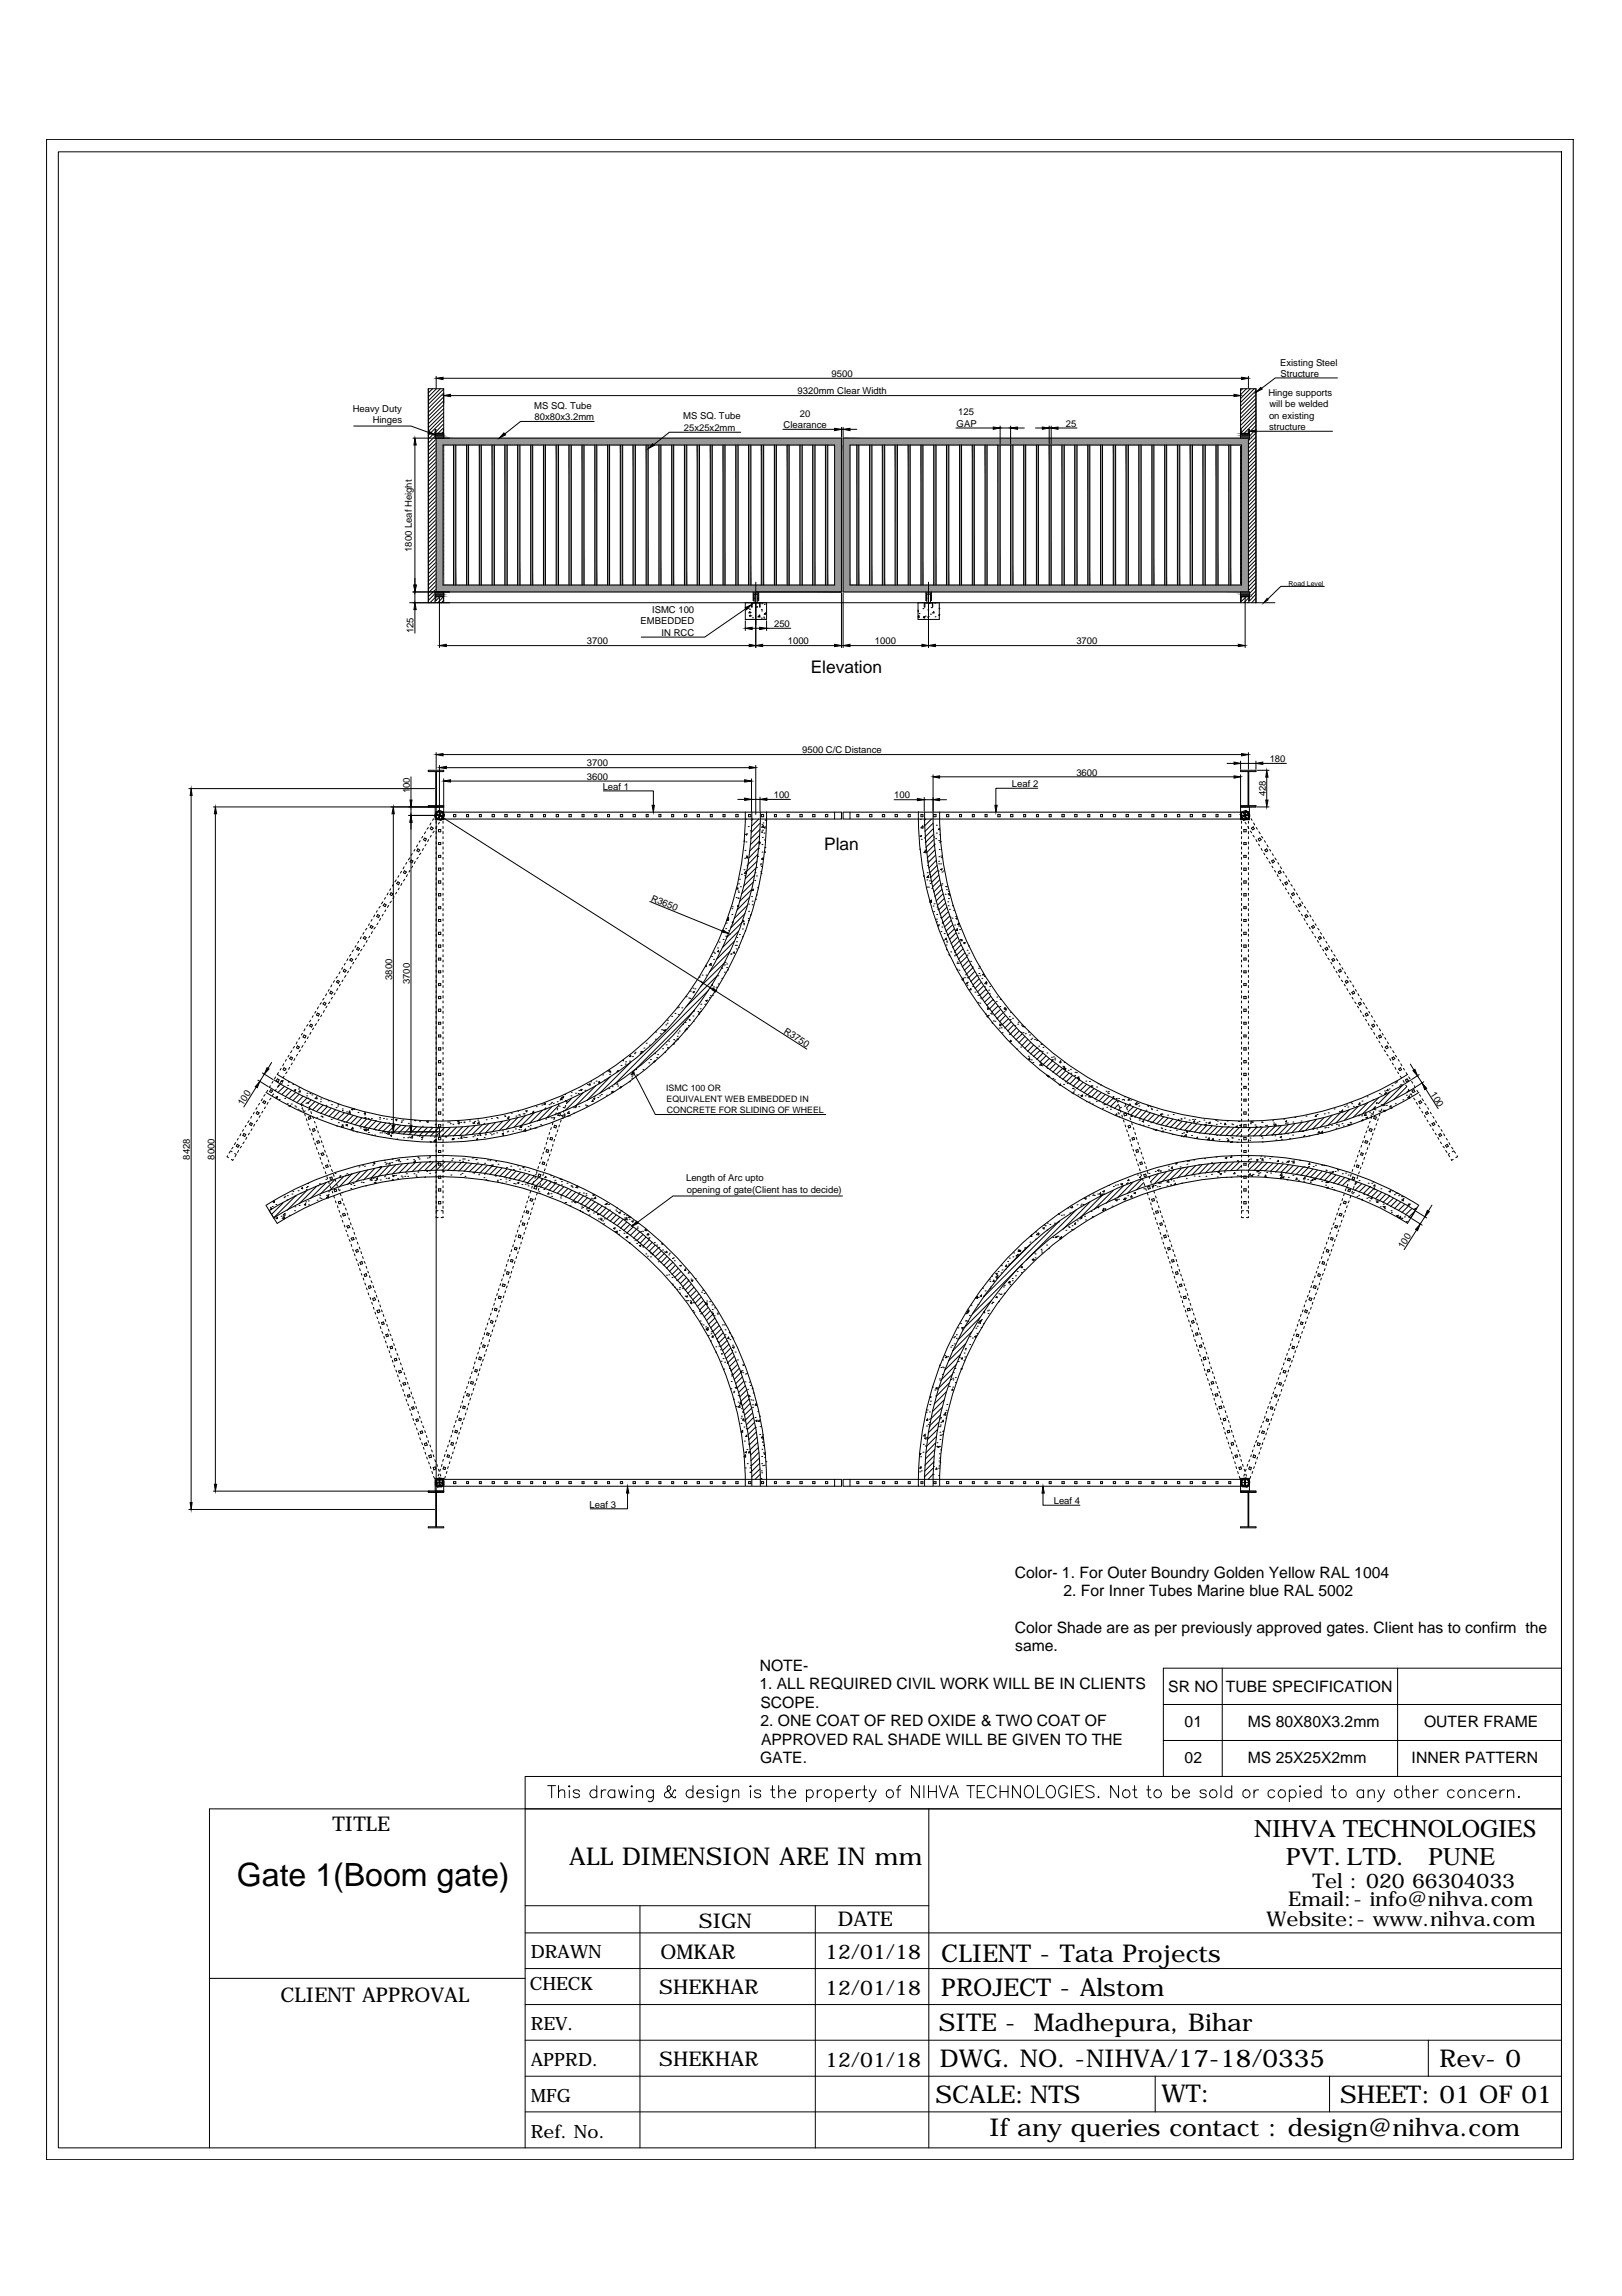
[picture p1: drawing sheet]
<svg xmlns="http://www.w3.org/2000/svg" width="210mm" height="297mm" viewBox="0 0 210 297" stroke-linecap="round" stroke-linejoin="round" font-family="sans-serif">
<defs><g id="words">
<text font-size="4.1" x="30.7" y="244">Gate 1(Boom gate)</text>
<g font-size="3.3">
<text x="162.3" y="237.6">NIHVA TECHNOLOGIES</text>
<text x="166.4" y="241.3">PVT. LTD.</text>
<text x="184.9" y="241.3">PUNE</text>
</g>
<g font-size="3.2">
<text x="73.7" y="241.3">ALL DIMENSION ARE IN mm</text>
<text x="121.8" y="253.9">CLIENT - Tata Projects</text>
<text x="121.5" y="262.8">SITE -</text>
<text x="121.8" y="258.2">PROJECT - Alstom</text>
<text x="133.8" y="262.8">Madhepura, Bihar</text>
<text x="121.6" y="267.4">DWG. NO. -NIHVA/17-18/0335</text>
<text x="186.3" y="267.4">Rev- 0</text>
<text x="121" y="272">SCALE:NTS</text>
<text x="150.3" y="272">WT:</text>
<text x="173.4" y="272">SHEET: 01 OF 01</text>
<text x="128.1" y="276.4">If any queries contact : design@nihva.com</text>
</g>
<g font-size="2.6">
<text x="43" y="236.9">TITLE</text>
<text x="169.9" y="244.2">Tel : 020 66304033</text>
<text x="90.4" y="249.4">SIGN</text>
<text x="108.4" y="249.2">DATE</text>
<text x="163.9" y="249.2">Website:- www.nihva.com</text>
<text x="166.7" y="246.5">Email:- info@nihva.com</text>
<text x="85.3" y="258">SHEKHAR</text>
<text x="85.5" y="253.4">OMKAR</text>
<text x="106.8" y="253.4">12/01/18</text>
<text x="36.3" y="259">CLIENT APPROVAL</text>
<text x="106.8" y="258.1">12/01/18</text>
<text x="85.3" y="267.3">SHEKHAR</text>
<text x="106.8" y="267.4">12/01/18</text>
</g>
<g font-size="2.4">
<text x="68.6" y="257.4">CHECK</text>
<text x="68.7" y="253.4">DRAWN</text>
<text x="68.7" y="262.6">REV.</text>
<text x="68.7" y="267.3">APPRD.</text>
<text x="68.7" y="271.9">MFG</text>
<text x="68.7" y="276.6">Ref. No.</text>
</g>
<g font-size="2.2">
<text x="104.9" y="87">Elevation</text>
<text x="106.7" y="109.9">Plan</text>
</g>
<g font-size="2">
<text x="131.3" y="204.1">Color- 1. For Outer Boundry Golden Yellow RAL 1004</text>
<text x="137.6" y="206.5">2. For Inner Tubes Marine blue RAL 5002</text>
<text x="131.3" y="211.2">Color Shade are as per previously approved gates. Client has to confirm the</text>
<text x="131.4" y="213.6">same.</text>
<text x="98.3" y="218.5">1. ALL REQUIRED CIVIL WORK WILL BE IN CLIENTS</text>
<text x="98.3" y="216.2">NOTE-</text>
<text x="98.4" y="220.9">SCOPE.</text>
<text x="151.2" y="218.9">SR NO</text>
<text x="158.6" y="218.9">TUBE SPECIFICATION</text>
<text x="98.4" y="223.4">2. ONE COAT OF RED OXIDE &amp; TWO COAT OF</text>
<text x="98.5" y="225.7">APPROVED RAL SHADE WILL BE GIVEN TO THE</text>
<text x="153.3" y="223.4">01</text>
<text x="161.5" y="223.4">MS 80X80X3.2mm</text>
<text x="184.3" y="223.4">OUTER FRAME</text>
<text x="98.4" y="228.1">GATE.</text>
<text x="153.3" y="228.1">02</text>
<text x="161.5" y="228.1">MS 25X25X2mm</text>
<text x="182.7" y="228.1">INNER PATTERN</text>
</g>
<g font-size="1.2">
<text x="165.7" y="47.3">Existing Steel</text>
<text x="45.6" y="53.3">Heavy Duty</text>
<text x="69.1" y="52.9">MS SQ. Tube</text>
<text x="103.2" y="51">9320mm Clear Width</text>
<text x="103.5" y="53.9">20</text>
<text x="107.6" y="48.8">9500</text>
<text x="124" y="53.7">125</text>
<text x="164.1" y="51.2">Hinge supports</text>
<text x="164.3" y="52.7">will be welded</text>
<text x="165.7" y="48.8">Structure</text>
<text x="48.2" y="54.7">Hinges</text>
<text x="69.2" y="54.4">80x80x3.2mm</text>
<text x="88.4" y="54.3">MS SQ. Tube</text>
<text x="88.5" y="55.8">25x25x2mm</text>
<text x="101.4" y="55.4">Clearance</text>
<text x="123.8" y="55.2">GAP</text>
<text x="137.9" y="55.2">25</text>
<text x="164.2" y="54.1">on existing</text>
<text x="164.2" y="55.6">structure</text>
<text x="53.3" y="71.4" transform="rotate(-90 53.3 71.4)">1800 Leaf Height</text>
<text x="53.5" y="81.9" transform="rotate(-90 53.5 81.9)">125</text>
<text x="76" y="83.4">3700</text>
<text x="82.9" y="80.8">EMBEDDED</text>
<text x="84.4" y="79.3">ISMC 100</text>
<text x="85.6" y="82.3">IN RCC</text>
<text x="100.2" y="81.1">250</text>
<text x="102" y="83.4">1000</text>
<text x="113.2" y="83.4">1000</text>
<text x="139.3" y="83.4">3700</text>
<text x="76" y="100.9">3600</text>
<text x="76" y="99.1">3700</text>
<text x="103.8" y="97.5">9500 C/C Distance</text>
<text x="131" y="101.9">Leaf 2</text>
<text x="139.3" y="100.4">3600</text>
<text x="164.3" y="98.6">180</text>
<text x="53" y="102.6" transform="rotate(-90 53 102.6)">100</text>
<text x="78" y="102.2">Leaf 1</text>
<text x="100.1" y="103.3">100</text>
<text x="115.7" y="103.3">100</text>
<text x="163.8" y="103" transform="rotate(-90 163.8 103)">428</text>
<text x="84.2" y="116.5" transform="rotate(23 84.2 116.5)">R3650</text>
<text x="50.7" y="126.8" transform="rotate(-90 50.7 126.8)">3800</text>
<text x="53" y="127.3" transform="rotate(-90 53 127.3)">3700</text>
<text x="101.4" y="133.6" transform="rotate(32 101.4 133.6)">R3750</text>
<text x="31.4" y="143.1" transform="rotate(-58 31.4 143.1)">100</text>
<text x="185.1" y="141.6" transform="rotate(58 185.1 141.6)">100</text>
<text x="24.6" y="150" transform="rotate(-90 24.6 150)">8428</text>
<text x="27.7" y="150" transform="rotate(-90 27.7 150)">8000</text>
<text x="88.8" y="152.8">Length of Arc upto</text>
<text x="88.9" y="154.3">opening of gate(Client has to decide)</text>
<text x="181.6" y="161.6" transform="rotate(-58 181.6 161.6)">100</text>
<text x="76.3" y="195">Leaf 3</text>
<text x="136.4" y="194.6">Leaf 4</text>
</g>
<g font-size="1.1">
<text x="86.2" y="141.2">ISMC 100 OR</text>
<text x="86.2" y="142.6">EQUIVALENT WEB EMBEDDED IN</text>
<text x="86.3" y="144">CONCRETE FOR SLIDING OF WHEEL</text>
</g>
<text font-size=".9" x="166.8" y="75.8">Road Level</text>
</g></defs>
<!-- layer: 0 -->
<g fill="none" stroke="#000" stroke-width=".13">
<path d="M6 18h197.6v261.4h-197.6zM7.5 19.6h194.6v258.3h-194.6zM45.8 55.1h7.4l2.3 .9M53.4 56.7h55.5v19.9h-55.5M53.7 57.6v18.1M55.5 50.3h-.1M56 50.3l-.6 .5M56.3 55.9l-.9 .9M56.3 56.4l-.9 .9M56.3 56.1h1.1M56.3 56.4h1.1M56.4 48.7v1.5"/>
<path d="M56.4 56.7v19.9M56.4 56.8l-1 1M56.4 57.3l-1 1M56.4 57.8l-1 1M56.4 58.3l-1 1M56.4 58.8l-1 1M56.4 59.3l-1 1M56.4 59.8l-1 1M56.5 50.3l-1.1 1.1M57 50.3l-1.6 1.6M57.3 57.6h50.7v18.1h-50.7zM57.3 48.9h103.4"/>
<path d="M57.4 54.4l-2 1.9M57.4 54.9l-1 1M57.4 55.4l-.7 .6M57.4 55.9l-.2 .1M57.4 55.6v.4h-1v-.4h-.1v1.1M57.4 50.3l-2 2M57.4 50.8l-2 2M57.4 51.4l-2 1.9M57.4 51.9l-2 1.9M57.4 52.4l-2 1.9M57.4 52.9l-2 1.9M57.4 53.4l-2 1.9"/>
<path d="M57.4 53.8l-2 2M57.4 58.8l-.1 .1M57.4 59.3l-.1 .1M57.4 57.8l-.1 .1M57.4 58.3l-.1 .1M57.4 59.8l-.1 .1M58.3 51.2h101.4M58.7 57.6v18.1M59 57.6v18.1M60.4 57.6v18.1M60.6 57.6v18.1M62 57.6v18.1"/>
<path d="M62.3 57.6v18.1M63.7 57.6v18.1M64 57.6v18.1M65.3 57.6v18.1M65.6 57.6v18.1M67 57.6v18.1M67.3 57.6v18.1M68.7 57.6v18.1M68.9 57.6v18.1M70.3 57.6v18.1M70.6 57.6v18.1M72 57.6v18.1"/>
<path d="M72.3 57.6v18.1M73.6 57.6v18.1M73.9 57.6v18.1M75.3 57.6v18.1M75.6 57.6v18.1M76.9 54.5h-9.5l-2.1 1.6M77 57.6v18.1M77.2 57.6v18.1M78.6 57.6v18.1M78.9 57.6v18.1M80.3 57.6v18.1M80.6 57.6v18.1"/>
<path d="M81.9 57.6v18.1M82.2 57.6v18.1M83.6 57.6v18.1M83.9 57.6v18.1M85.3 57.6v18.1M85.5 57.6v18.1M86.9 57.6v18.1M87.2 57.6v18.1M88.6 57.6v18.1M88.9 57.6v18.1M90.2 57.6v18.1M90.5 57.6v18.1"/>
<path d="M91.9 57.6v18.1M92.2 57.6v18.1M93.6 57.6v18.1M93.8 57.6v18.1M95.2 57.6v18.1M95.5 57.6v18.1M95.9 55.9h-9.3l-2 1.6M96.9 57.6v18.1M97.2 57.6v18.1M98.5 57.6v18.1M98.8 57.6v18.1M100.2 57.6v18.1"/>
<path d="M100.5 57.6v18.1M101.3 55.5h6.7M101.9 57.6v18.1M102.1 57.6v18.1M103.5 57.6v18.1M103.8 57.6v18.1M105.2 57.6v18.1M105.5 57.6v18.1M106.8 57.6v18.1M107.1 57.6v18.1M108.9 55.3v1.3M108.9 55.5h.2"/>
<path d="M109.1 55.3v1.3M110 57.6h50.7v18.1h-50.7zM110 55.5h.9M110.9 57.6v18.1M111.1 57.6v18.1M112.5 57.6v18.1M112.8 57.6v18.1M114.2 57.6v18.1M114.5 57.6v18.1M115.8 57.6v18.1M116.1 57.6v18.1M117.5 57.6v18.1"/>
<path d="M117.8 57.6v18.1M119.2 57.6v18.1M119.4 57.6v18.1M120.8 57.6v18.1M121.1 57.6v18.1M122.5 57.6v18.1M122.8 57.6v18.1M123.7 55.4h4.8M124.2 57.6v18.1M124.4 57.6v18.1M125.8 57.6v18.1M126.1 57.6v18.1"/>
<path d="M127.5 57.6v18.1M127.7 57.6v18.1M129.1 57.6v18.1M129.4 55.1v2.3M129.4 57.6v18.1M129.4 55.4h1.4M130.8 55.1v2.3M130.8 57.6v18.1M131.1 57.6v18.1M131.7 55.4h.9M132.5 57.6v18.1M132.7 57.6v18.1"/>
<path d="M134 55.4h.9M134.1 57.6v18.1M134.4 57.6v18.1M135.8 55.1v2.3M135.8 57.6v18.1M135.8 55.4h.2M136 55.1v2.3M136 57.6v18.1M136.9 55.4h2.5M137.4 57.6v18.1M137.7 57.6v18.1M139.1 57.6v18.1"/>
<path d="M139.4 57.6v18.1M140.8 57.6v18.1M141 57.6v18.1M142.4 57.6v18.1M142.7 57.6v18.1M144.1 57.6v18.1M144.4 57.6v18.1M145.7 57.6v18.1M146 57.6v18.1M147.4 57.6v18.1M147.7 57.6v18.1M149.1 57.6v18.1"/>
<path d="M149.3 57.6v18.1M150.7 57.6v18.1M151 57.6v18.1M152.4 57.6v18.1M152.7 57.6v18.1M154 57.6v18.1M154.3 57.6v18.1M155.7 57.6v18.1M156 57.6v18.1M157.4 57.6v18.1M157.6 57.6v18.1M159 57.6v18.1"/>
<path d="M159.3 57.6v18.1M160.5 55.6h.1v.4h1v-.4h.1v1.1h-52.6v19.9h52.6v1.1h-.1v-.5h-1v.5h-.1M160.5 56.1h1.2M160.5 56.4h1.2M160.7 58.9l-.2 .1M160.7 59.4l-.2 .1M160.7 57.9l-.2 .1M160.7 58.4l-.2 .1M160.7 59.9l-.2 .1M160.8 50.3l-.3 .2M161.3 50.3l-.8 .8M161.6 48.7v1.5"/>
<path d="M161.6 56.7v19.9M161.6 56h-.1M161.8 50.3l-1.3 1.3M162.3 50.3l-1.8 1.8M162.5 55.8h9.9M162.5 50.5l-2 2M162.5 59.5l-.9 1M162.5 53.6l-2 1.9M162.5 51.1l-2 1.9M162.5 51.6l-2 2M162.5 52.1l-2 2M162.5 52.5l-2 2"/>
<path d="M162.5 53l-2 2M162.5 54l-1.9 2M162.5 54.5l-1.5 1.5M162.5 55l-.8 .9M162.5 55.5l-.8 .9M162.5 56l-.9 1M162.5 56.5l-.9 1M162.5 57l-.9 1M162.5 57.5l-.9 1M162.5 58l-.9 1M162.5 58.5l-.9 1M162.5 59l-.9 1"/>
<path d="M162.5 60l-.9 1M173.1 48.9h-8.1l-1.7 1.3M53 78h112M53.7 76.6v1.4M53.7 78.9v3M55.4 78v-27.7h2v27.7M56.3 76.6v1.1h.1v-.5h1M56.3 76.8l-.9 .9M56.3 77.3l-.7 .7M56.3 77.1h1.1M56.3 76.9h1.1M56.4 60.3l-1 1"/>
<path d="M56.4 60.8l-1 1M56.4 61.3l-1 1M56.4 61.8l-1 1M56.4 62.3l-1 1M56.4 62.8l-1 1M56.4 63.3l-1 1M56.4 63.8l-1 1M56.4 64.3l-1 1M56.4 64.8l-1 .9M56.4 65.3l-1 1M56.4 65.7l-1 1.1M56.4 66.3l-1 1"/>
<path d="M56.4 66.8l-1 .9M56.4 67.2l-1 1M56.4 67.7l-1 1M56.4 68.2l-1 1M56.4 68.7l-1 1M56.4 69.2l-1 1M56.4 69.7l-1 1M56.4 70.2l-1 1M56.4 70.7l-1 1M56.4 71.2l-1 1M56.4 71.7l-1 1M56.4 72.2l-1 1"/>
<path d="M56.4 72.7l-1 1M56.4 73.2l-1 1M56.4 73.7l-1 1M56.4 74.2l-1 1M56.4 74.7l-1 1M56.4 75.2l-1 1M56.4 75.7l-1 1M56.4 76.2l-1 1M56.9 77.3v6.5M56.9 77.2l-.8 .8M57.4 77.2v.5l-.3 .3M57.4 77.2l-.7 .8"/>
<path d="M57.4 75.7h.1M57.4 60.8l-.1 .1M57.4 61.3l-.1 .1M57.4 62.8l-.1 .1M57.4 63.3l-.1 .1M57.4 64.8l-.1 .1M57.4 66.8h-.1M57.4 68.2l-.1 .1M57.4 70.2l-.1 .1M57.4 70.7l-.1 .1M57.4 72.2l-.1 .1M57.4 72.7l-.1 .1"/>
<path d="M57.4 74.2l-.1 .1M57.4 60.3l-.1 .1M57.4 61.8l-.1 .1M57.4 62.3l-.1 .1M57.4 63.8l-.1 .1M57.4 64.3l-.1 .1M57.4 65.2l-.1 .2M57.4 65.7l-.1 .2M57.4 66.3l-.1 .1M57.4 67.2l-.1 .2M57.4 67.7l-.1 .2M57.4 68.7l-.1 .1"/>
<path d="M57.4 69.2l-.1 .1M57.4 69.7l-.1 .2M57.4 71.2l-.1 .1M57.4 71.7l-.1 .1M57.4 73.2l-.1 .1M57.4 73.7l-.1 .1M57.4 74.7l-.1 .1M57.4 75.2l-.1 .1M96.4 78v2.1h2.8v-2.1M96.5 78.7l-5.3 3.7h-8.2M96.8 78.7h.1M97 79.7l.1-.1v.2z"/>
<path d="M97 78.8h.1M97 79.1l.1 .2h-.2zM97.1 79.2h.1M97.1 78.3h.1M97.2 79.7h.1M97.3 78v.5v-.5h1l.1 .5v-.5M97.4 79.9h.1M97.5 76.6v1.1h.1v-1h.5v1h.1v-1.1M97.6 77.4h.1M97.6 77.5h.1M97.6 77.3h.1M97.6 78v-1.1h.5v1.1"/>
<path d="M97.8 75.3v8.5M97.9 78.6h.1M97.9 78.5h.1M98.1 77.4h.1M98.1 77.5h.1M98.1 77.3h.1M98.3 79.5l.1 .3h-.3zM98.5 80h.1M98.5 78.9h.1M98.6 78.1h.1M98.6 79h.1M98.8 79.8h.1"/>
<path d="M98.9 80h.1M98.9 78.2h.1M98.9 79.5l.2-.2v.2zM98.9 79.4h.1M108.9 76.8v7M109.1 76.8v7M118.8 79.8l.1-.2 .1 .3-.2-.1M118.8 78v2.1h2.8v-2.1M118.8 79v.1M118.9 79.4h.1M119.4 78.7h.1M119.5 79.9l.2-.1-.1 .2z"/>
<path d="M119.5 79.8h.1M119.6 78v.5h.1v-.5h1v.5v-.5M119.7 79.7h.1M119.8 76.6v1.1h.1v-1h.6v1v-1.1M119.9 77.4h.1M119.9 77.5h.1M119.9 77.3h.1M119.9 78v-1.1h.5v1.1M120 79.8h.1M120.1 78.9h.1M120.1 79.8h.1M120.2 75.3v8.5"/>
<path d="M120.2 78.1h.1M120.4 79.5h.1M120.4 77.4h.1M120.4 77.5h.1M120.4 77.3h.1M120.5 78.6h.1M120.8 79.1l.1 .2h-.2zM121 78h.1M121 79.8h.1M121.5 79.6h.1M121.5 78.7h.1M121.5 79.5h.1"/>
<path d="M160.5 78v-27.7h2v27.7M160.5 77.1h1.2M160.5 76.9h1.2M160.7 61.4l-.2 .1M160.7 64.3l-.2 .2M160.7 60.9l-.2 .1M160.7 62.9l-.2 .1M160.7 63.4l-.2 .1M160.7 64.9l-.2 .1M160.7 66.3l-.2 .2M160.7 66.8l-.2 .2M160.7 68.3l-.2 .2"/>
<path d="M160.7 70.3l-.2 .1M160.7 70.8l-.2 .2M160.7 72.3l-.2 .1M160.7 72.8l-.2 .1M160.7 74.3l-.2 .1M160.7 60.4l-.2 .1M160.7 61.9l-.2 .1M160.7 62.4l-.2 .1M160.7 63.9l-.2 .1M160.7 65.4l-.2 .1M160.7 65.9l-.2 .1M160.7 67.4h-.2"/>
<path d="M160.7 67.9h-.2M160.7 68.8l-.2 .2M160.7 69.3l-.2 .1M160.7 69.9h-.2M160.7 71.3l-.2 .1M160.7 71.8l-.2 .1M160.7 73.3l-.2 .1M160.7 73.8l-.2 .1M160.7 74.8l-.2 .1M160.7 75.3l-.2 .1M160.8 77.2l-.2 .1M161.1 77.3v6.5"/>
<path d="M161.3 77.2l-.7 .7M161.6 77.3l-.6 .7M162.5 74.4l-.9 1M162.5 60.5l-.9 1M162.5 61l-.9 1M162.5 61.5l-.9 1M162.5 62l-.9 1M162.5 62.5l-.9 1M162.5 63l-.9 1M162.5 63.5l-.9 1M162.5 64l-.9 1M162.5 64.5l-.9 .9"/>
<path d="M162.5 65l-.9 1M162.5 65.4l-.9 1.1M162.5 66l-.9 1M162.5 66.5l-.9 .9M162.5 67l-.9 .9M162.5 67.4l-.9 1.1M162.5 67.9l-.9 1.1M162.5 68.5l-.9 .9M162.5 69l-.9 .9M162.5 69.4l-.9 1M162.5 69.9l-.9 1.1M162.5 70.4l-.9 1"/>
<path d="M162.5 71l-.9 .9M162.5 71.4l-.9 1M162.5 71.9l-.9 1M162.5 72.4l-.9 1M162.5 72.9l-.9 1M162.5 73.4l-.9 1M162.5 73.9l-.9 1M162.5 74.9l-.9 1M162.5 75.4l-.9 1M162.5 75.9l-.8 .9M162.5 76.4l-.8 .9M162.5 76.9l-1 1.1"/>
<path d="M162.5 77.4l-.5 .6M162.5 77.9l-.1 .1M171.4 75.9h-5.7l-1.6 1.6M55.4 99.7h2v.1h-2zM56.4 99.8v4.4M56.4 97.4v2.1M56.5 99.8v4.4M56.9 99v7M57.3 97.6h103.4M57.8 83.5h39.2M57.8 99.3h39.2M96.4 80.3v1.3"/>
<path d="M97.2 80.1h.1M97.3 81.3h1M97.8 99v6.4M98.7 83.5h9.3M99.2 80.3v1.3M99.2 81.3h3.1M110 83.5h9.3M121 83.5h39.2M158.8 98.8h.9M160.5 99.7h2v.1h-2zM160.5 98.5v1M160.5 98.8h2"/>
<path d="M161.5 99.8v4.4M161.6 97.4v2.1M161.6 99.8v4.4M162.5 98.5v1M162.7 99.7h1.5M163.4 98.8h3.1M24.4 102h31.8M24.7 102.9v91.5M27.6 104.4h29.8M27.9 105.3v86.7M47.8 119.5l-.1 .2M48 119.7l.3 .2-.2 .2-.2-.1z"/>
<path d="M48.1 119l-.1 .2M48.5 118.4l-.1 .2M48.6 120l-.2 .2M48.8 117.8l-.1 .2M48.9 118.3l.2 .1-.1 .3-.3-.1zM48.9 119.4l-.1 .2M49.2 117.3l-.2 .2M49.2 118.8l-.1 .3M49.5 116.7l-.1 .2M49.6 118.3l-.1 .2M49.8 116.9l.2 .2-.2 .2-.2-.2zM49.9 116.1l-.1 .2"/>
<path d="M49.9 117.7l-.1 .2M50.2 115.5l-.1 .3M50.3 117.1l-.2 .3M50.6 115l-.2 .2M50.6 115.5l.3 .2-.2 .2-.2-.2zM50.6 116.6l-.1 .2M50.9 114.4l-.1 .2M50.9 105.3v40.3M51 116l-.1 .2M51.3 113.8l-.2 .3M51.3 115.4l-.1 .3M51.5 114.1l.2 .1-.1 .3-.3-.2z"/>
<path d="M51.6 113.3l-.1 .2M51.7 114.9l-.2 .2M52 112.7l-.2 .2M52 114.3l-.1 .3M52.3 112.1l-.1 .3M52.3 112.6l.3 .2-.2 .2-.2-.1zM52.4 113.7l-.2 .3M52.6 111.6l-.1 .2M52.7 113.2l-.1 .2M52.9 105.5h4.4M53 111l-.2 .3M53.1 112.6l-.2 .2"/>
<path d="M53.2 100.5v3M53.2 104.4v1.1M53.2 106.4v39.2M53.2 111.3l.2 .1-.1 .2-.2-.1zM53.4 110.4l-.2 .3M53.4 112.1l-.1 .2M53.7 109.9l-.1 .2M53.7 111.5l-.1 .2M54 109.3l-.1 .3M54.1 109.8l.2 .2-.1 .2-.3-.1zM54.1 110.9l-.2 .2M54.4 108.8l-.2 .2"/>
<path d="M54.5 110.4l-.2 .2M54.7 108.2l-.1 .2M54.8 109.8l-.1 .2M55 108.4l.2 .1-.2 .3-.2-.2zM55.1 107.6l-.2 .3M55.1 109.2l-.1 .2M55.4 107.1l-.1 .2M55.5 108.6l-.2 .3M55.8 106.5l-.2 .2M55.8 107l.3 .1-.2 .3-.2-.2zM55.8 108.1l-.1 .2M56.1 105.9l-.1 .2"/>
<path d="M56.2 107.5l-.2 .2M56.4 104.4v88.5M56.4 105.1h52.5v.9h-52.5M56.4 105.4l-.1 .2M56.5 105.3l.7 .4M56.5 106.9l-.1 .3M56.7 107.3h.3v.3h-.3zM56.7 109h.3v.3h-.3zM56.7 110.7h.3v.2h-.3zM56.7 112.3h.3v.3h-.3zM56.7 114h.3v.3h-.3zM56.7 115.6h.3v.3h-.3z"/>
<path d="M56.7 117.3h.3v.3h-.3zM56.7 119h.3v.2h-.3zM56.7 104.9v.1M56.7 104.9l.3 .1M56.7 104.9l-.4 .8 .7 .4 .5-.7M56.9 106.4l-.2 .2M56.9 105.5l35 22.3M57.1 105.1l-.4 .8M57.2 105.8l-.1 .2M57.3 105.2l.2 .2M57.3 105.1v.9M57.3 106.3v.2"/>
<path d="M57.3 106.9v.3M57.3 107.6v.3M57.3 108.2v.3M57.3 108.9v.3M57.3 109.6v.3M57.3 110.2v.3M57.3 110.9v.3M57.3 111.6v.2M57.3 112.2v.3M57.3 112.9v.3M57.3 113.6v.2M57.3 114.2v.3"/>
<path d="M57.3 114.9v.2M57.3 115.6v.2M57.3 116.2v.3M57.3 116.9v.2M57.3 117.6v.2M57.3 118.2v.3M57.3 118.9v.2M57.3 119.5v.3M57.4 100.8v5.2h-1.1v-1.6M57.4 104.2h-2v.2M57.5 105.4l-.1 .1M58.3 101h38.1"/>
<path d="M58.7 105.4h.3v.3h-.3zM60.4 105.4h.2v.3h-.2zM62 105.4h.3v.3h-.3zM63.7 105.4h.3v.3h-.3zM65.3 105.4h.3v.3h-.3zM67 105.4h.3v.3h-.3zM68.7 105.4h.2v.3h-.2zM70.3 105.4h.3v.3h-.3zM72 105.4h.3v.3h-.3zM73.6 105.4h.3v.3h-.3zM75.3 105.4h.3v.3h-.3zM77 105.4h.2v.3h-.2z"/>
<path d="M78.1 102.3h6.5v1.9M78.6 105.4h.3v.3h-.3zM80.3 105.4h.3v.3h-.3zM81.9 105.4h.3v.3h-.3zM83.6 105.4h.3v.3h-.3zM84.1 116.6l9.3 3.8M85.3 105.4h.2v.3h-.2zM86.9 105.4h.3v.3h-.3zM88.6 105.4h.3v.3h-.3zM90.2 105.4h.3v.3h-.3zM91.9 105.4h.3v.3h-.3zM93.6 105.4h.2v.3h-.2z"/>
<path d="M94 119.4h.1M94.1 119.1l.1-.2v.2zM94.1 118.8l.2-.1v.3l-.2-.1M94.2 119h.1M94.6 119.9h.1M94.7 118.3h.1M94.7 117.6h.1M94.8 117.3h.1M94.8 119.4h.1M94.9 119.3h-.1M95.2 105.4h.3v.3h-.3zM95.3 116.1h.1"/>
<path d="M95.5 117.1h.1M95.5 117.2h.1M95.5 115h-.2l.2-.1v.1M95.5 103.4h.9M95.5 115.3h.1M95.5 116.2h.1M95.6 114.3h.1M95.6 115.4h.1M95.6 117.2h-.2l.1 .1M95.7 113.7h.1M95.8 114.7h.1M95.9 113.1h.1"/>
<path d="M96 119.3l-1.9 1.9M96.2 119.5h.1M96.2 119.6h.1M96.2 119.1l.1 .2h-.2zM96.3 112.5h.1M96.3 108.8v.1M96.3 108.7l.1 .2M96.4 111h.1M96.4 113.3h.1M96.4 110h.1M96.4 118.2l-1.8 1.8M96.4 105a39.6 39.6 0 0 1-60.5 34l.1-.2"/>
<path d="M96.5 106h.1M96.5 108l.2-.1-.1 .1zM96.5 112.7l.1 .3h-.3zM96.5 108.9h.1M96.6 110.7h.1M96.7 112h.1M96.7 110.8v.2h-.1zM96.7 117.1l-1.7 1.7M96.8 118.8h.1M96.8 119.1h.1M96.8 106.9h.1M96.9 117h.1"/>
<path d="M96.9 117.9h.1M96.9 105.4h.3v.3h-.3zM97 116.1l-1.6 1.6M97.1 107.5h.1M97.2 118.3v.1M97.3 116h.1M97.3 115.1l-1.6 1.5M97.3 100.8v4.1M97.3 103.4h1.1M97.3 105a40.4 40.4 0 0 1-61.9 34.7M97.3 116.6h.1M97.3 117.1h.1"/>
<path d="M97.5 115v.2h-.2zM97.5 106l-.2 .1M97.5 114.1l-1.5 1.5M97.7 113.9h.1M97.7 113.2l-1.5 1.4M97.7 112.9h.1M97.8 116.3h.1M97.8 112.3l-1.4 1.4M97.9 113.3h.1M97.9 112.2h.1M97.9 115.8h.1M98 111.4l-1.4 1.3"/>
<path d="M98 114.9h.1M98.1 110.8h.1M98.1 110.5l-1.3 1.3M98.1 109.8h.1M98.1 109.7l-1.2 1.3M98.2 106l-.9 .9M98.2 109l.1-.1 .1 .2-.2-.1M98.2 109.1l.2-.1-.1 .2-.1-.1M98.2 108.9l-1.2 1.2M98.3 108.1l-1.2 1.2M98.4 107.3l-1.2 1.2M98.4 106.5l-1.2 1.2"/>
<path d="M98.4 103.1v1.8M98.4 105a41.5 41.5 0 0 1-63.5 35.6M98.4 111.9h.1M98.4 111.8h.1M98.4 112.8h.1M98.5 113h.1M98.5 112.1h.1M98.5 105.4h.3v.3h-.3zM98.6 107l.2-.2v.3zM98.6 111.2h.1M98.6 107.7h.1M98.6 107.5h.1"/>
<path d="M98.6 111.1l.1-.1v.2zM98.6 109.3h.1M98.6 110.2h.1M98.6 106.7h.1M98.7 108.3h.1M98.7 107.4h.1M98.7 106.5h.1M98.9 107.8h.1M98.9 107.1l.1-.1v.1zM98.9 108.7h.1M98.9 110.2h.1M99 106.1h.1"/>
<path d="M99 109.6h.1M99.1 106.1h.1M99.2 105a42.3 42.3 0 0 1-64.8 36.3M99.2 103.4h3.1M100.2 105.4h.3v.3h-.3zM101.9 105.4h.2v.3h-.2zM103.5 105.4h.3v.3h-.3zM105.2 105.4h.3v.3h-.3zM106.8 105.4h.3v.3h-.3zM108 105.1v.9M109.1 105.1h52.5v.9h-52.5zM110 105.1v.9"/>
<path d="M110.9 105.4h.2v.3h-.2zM112.5 105.4h.3v.3h-.3zM114.2 105.4h.3v.3h-.3zM115.7 103.5h3M115.8 105.4h.3v.3h-.3zM117.5 105.4h.3v.3h-.3zM118.8 105a42.3 42.3 0 0 0 64.8 36.3M119 109.9h.1M119.1 106h.1M119.2 105.4h.2v.3h-.2zM119.2 108.6h.1M119.3 108.1l-.1 .1h-.1l.2-.1"/>
<path d="M119.4 106.8v.3h-.2zM119.4 107h.1M119.5 113.3h.1M119.6 110.3l.2-.2v.2zM119.6 113.3l-.1 .1M119.6 108.4h.1M119.6 103.2v1.7M119.6 103.5h1.1M119.6 106.7h.1M119.7 105a41.5 41.5 0 0 0 63.5 35.6M119.7 110h.1M119.7 109h.1"/>
<path d="M119.8 106l-.2 .1M119.9 113.8h.1M119.9 114.8h.1M119.9 113.5l.3-.2v.2zM120 112.9h.1M120 111.4h.1M120 112h.1M120.2 114.8h.1M120.3 114h.1M120.3 113.1h.1M120.4 114.3h.1M120.4 116.5h.1v.1z"/>
<path d="M120.5 106l-.9 .8M120.5 116.5l-.2 .2M120.5 116.5v.3l-.2-.1M120.6 114.9h.1M120.7 117.2h.1M120.7 106.5l-1 1.1M120.7 107.2l-1 1.1M120.7 100.2v4.7M120.8 105a40.4 40.4 0 0 0 61.8 34.7M120.8 108l-1 1M120.8 117.9h.1M120.8 108.3h.1"/>
<path d="M120.8 105.4h.3v.3h-.3zM120.8 108.6l-1 1M120.9 116.9h.1M120.9 109.2h.1M120.9 109.2l-1 1.1M121 110l-1 1M121 110.7l-.9 .9M121.1 108.5h.1M121.1 111.3l-.9 1M121.2 106.8h.1M121.2 107.8h.1M121.2 118.9h.1"/>
<path d="M121.2 118.3h.1M121.2 119.3h.1M121.3 117.3h.1M121.3 112l-1 .9M121.3 117.6h.1M121.3 112.6l-.9 .9M121.3 119.7l.3-.1-.1 .2zM121.4 112.7h.1M121.5 111.8h.1M121.5 108.8h.1M121.5 111.4h.1M121.5 113.2l-1 1"/>
<path d="M121.5 110.8h.1M121.6 109.9h.1M121.6 108h.1M121.6 109h.1M121.6 113.8l-.9 1M121.6 107.2l-.2 .1 .2 .1v-.2M121.6 103.5h.9M121.6 100.5h38.1M121.6 105a39.6 39.6 0 0 0 60.6 34M121.7 108.9h.1M121.7 111.8h.1M121.7 118.7h.1"/>
<path d="M121.7 114.5l-.9 .9M121.7 112.5l.2-.1-.1 .2zM121.8 110.7h.1M121.8 111h.1M121.8 114.5h.1M121.9 114.3h.1M121.9 112.8h.1M121.9 119.9h.1M121.9 115.1l-.9 .9M122 119.3l-.1 .1h.1M122 115.7l-.9 .9M122.1 112.7h.1"/>
<path d="M122.2 116.2l-.9 .9M122.3 115.7h.1M122.4 114.7h.1M122.4 116.8l-.9 .9M122.5 114.7h.1M122.5 115.1h.1M122.5 105.4h.3v.3h-.3zM122.5 117.4l-.9 .9M122.7 116.7h.1M122.7 117.2h.1M122.7 118l-.9 .8M122.7 115.3h.1"/>
<path d="M122.7 116.2h.1M122.8 115.8h.1M122.9 117.6h.1M122.9 118.5l-.9 .9M122.9 115.6l-.2 .1h.2M123 118.7h.1M123.1 119.1l-.9 .8M123.2 118.8h.1M123.3 119.6l-.9 .9M123.3 117.1v.1M123.4 117.8h.1M123.5 119.7h.1"/>
<path d="M123.7 118.6h.1M123.8 118.7l-.1 .1 .1 .1 .1-.1M124 119.5h.1M124.1 119.8h.1M124.1 119.6v-.2l-.2 .2h.2M124.2 105.4h.2v.3h-.2zM125.8 105.4h.3v.3h-.3zM127.5 105.4h.2v.3h-.2zM129.1 105.4h.3v.3h-.3zM130.8 105.4h.3v.3h-.3zM132.5 105.4h.2v.3h-.2zM134.1 105.4h.3v.3h-.3z"/>
<path d="M134.3 102h-5.4v2.2M135.8 105.4h.2v.3h-.2zM137.4 105.4h.3v.3h-.3zM139.1 105.4h.3v.3h-.3zM140.8 105.4h.2v.3h-.2zM142.4 105.4h.3v.3h-.3zM144.1 105.4h.3v.3h-.3zM145.7 105.4h.3v.3h-.3zM147.4 105.4h.3v.3h-.3zM149.1 105.4h.2v.3h-.2zM150.7 105.4h.3v.3h-.3zM152.4 105.4h.3v.3h-.3z"/>
<path d="M154 105.4h.3v.3h-.3zM155.7 105.4h.3v.3h-.3zM157.4 105.4h.2v.3h-.2zM159 105.4h.3v.3h-.3zM160.5 105.4l.1 .1M160.5 104.2h2v.2h-2M160.5 100.2v5.8h1.2v-1.6M160.7 105.5h.9M160.7 105.1v.9M160.7 106.3v.2M160.7 106.9v.3M160.7 107.6v.3"/>
<path d="M160.7 108.2v.3M160.7 108.9v.3M160.7 109.6v.3M160.7 110.2v.3M160.7 110.9v.3M160.7 111.6v.2M160.7 112.2v.3M160.7 112.9v.3M160.7 113.6v.2M160.7 114.2v.3M160.7 114.9v.2M160.7 115.6v.2"/>
<path d="M160.7 116.2v.3M160.7 116.9v.2M160.7 117.6v.2M160.7 118.2v.3M160.7 118.9v.2M160.7 119.5v.3M160.7 105.2l-.2 .2M160.8 105.8l.1 .2M160.9 105.1l.4 .8M161 107.3h.3v.3h-.3zM161 109h.3v.3h-.3zM161 110.7h.3v.2h-.3z"/>
<path d="M161 112.3h.3v.3h-.3zM161 114h.3v.3h-.3zM161 115.6h.3v.3h-.3zM161 117.3h.3v.3h-.3zM161 119h.3v.2h-.3zM161.1 105.1v.9M161.1 106.4l.2 .2M161.3 104.9v.1M161.3 104.9l-.2 .1M161.3 104.9l.4 .8-.7 .4-.5-.7M161.5 106.9l.1 .3M161.5 105.3l-.7 .4"/>
<path d="M161.6 106.3v.2M161.6 106.9v.3M161.6 107.6v.3M161.6 108.2v.3M161.6 108.9v.3M161.6 109.6v.3M161.6 110.2v.3M161.6 110.9v.3M161.6 111.6v.2M161.6 112.2v.3M161.6 112.9v.3M161.6 113.6v.2"/>
<path d="M161.6 114.2v.3M161.6 114.9v.2M161.6 115.6v.2M161.6 116.2v.3M161.6 116.9v.2M161.6 117.6v.2M161.6 118.2v.3M161.6 118.9v.2M161.6 119.5v.3M161.6 105.4l.1 .2M161.8 107.5l.2 .2M161.9 105.9l.1 .2"/>
<path d="M161.9 107.1l.3-.1 .1 .2-.2 .2zM162.2 108.1l.1 .2M162.2 106.5l.2 .2M162.5 108.6l.2 .3M162.6 107.1l.1 .2M162.7 104.4h1.5M162.8 108.5l.2-.1 .2 .2-.2 .2zM162.9 109.2l.1 .2M162.9 107.6l.2 .3M163.2 109.8l.1 .2M163.3 108.2l.1 .2M163.5 110.4l.2 .2"/>
<path d="M163.6 108.8l.2 .2M163.7 110l.2-.2 .2 .3-.3 .1zM163.9 110.9l.2 .2M163.9 100.5v3M164 109.3l.1 .3M164.2 111.5l.2 .2M164.3 109.9l.1 .2M164.6 111.4l.2-.1 .1 .2-.2 .1zM164.6 112.1l.1 .2M164.6 110.4l.2 .3M164.9 112.6l.2 .2M165 111l.2 .3"/>
<path d="M165.3 113.2l.1 .2M165.4 111.6l.1 .2M165.4 112.8l.3-.2 .1 .3-.3 .1zM165.6 113.7l.1 .3M165.7 112.1l.1 .3M166 114.3l.1 .3M166 112.7l.2 .2M166.3 114.2l.2-.1 .1 .2-.2 .2zM166.3 114.9l.2 .2M166.4 113.3l.1 .2M166.7 115.4l.1 .3M166.7 113.8l.2 .3"/>
<path d="M167 116l.1 .2M167.1 114.4l.1 .2M167.1 115.7l.3-.2 .1 .2-.2 .2zM167.4 116.6l.1 .2M167.4 115l.2 .2M167.7 117.1l.2 .3M167.8 115.5l.1 .3M168 117.1l.2-.2 .2 .2-.2 .2zM168 117.7l.2 .2M168.1 116.1l.1 .2M168.4 118.3l.1 .2M168.5 116.7l.1 .2"/>
<path d="M168.8 118.8l.1 .3M168.8 117.3l.2 .2M168.9 118.4l.2-.1 .2 .3-.3 .1zM169.1 119.4l.1 .2M169.2 117.8l.1 .2M169.4 120l.2 .2M169.5 118.4l.1 .2M169.7 119.9l.3-.2 .1 .3-.2 .1zM169.9 119l.1 .2M170.2 119.5l.1 .2M33.4 139.7l1.3 .9M34 138.8l1.3 .9"/>
<path d="M34.2 138.9l-.6 1M35.2 137.5l-.5 .7M35.3 139.9l-.1 .2M35.7 139.3l-.2 .3M35.9 139.6l.2 .1-.1 .3-.3-.2zM36.4 139.9l.2-.1-.1 .2-.1-.1M36.4 138.2l-.1 .2M36.4 139.8l-.1 .2M36.5 139.8h.1M36.7 137.6l-.1 .3M36.8 138.1l.2 .2-.2 .2-.2-.1zM36.8 139.2l-.2 .2"/>
<path d="M37.1 137.1l-.2 .2M37.1 138.7l-.1 .2M37.3 140h.1M37.3 139.9h.1M37.4 136.5l-.1 .2M37.5 138.1l-.1 .2M37.6 136.7l.3 .2-.2 .2-.2-.2zM37.8 135.9l-.2 .3M37.8 137.5l-.1 .3M38.1 135.4l-.2 .2M38.2 136.9l-.2 .3M38.5 134.8l-.2 .2"/>
<path d="M38.5 135.3l.2 .2-.1 .2-.2-.1zM38.5 136.4l-.1 .2M38.8 134.2l-.1 .3M38.9 135.8l-.2 .3M39.1 133.7l-.1 .2M39.2 135.3l-.2 .2M39.3 133.9l.3 .1-.1 .3-.3-.1zM39.5 133.1l-.2 .3M39.6 134.7l-.2 .2M39.8 132.5l-.1 .3M39.9 134.2l-.1 .2M40.2 132l-.1 .2"/>
<path d="M40.2 132.5l.2 .1-.1 .3-.2-.2zM40.2 133.6l-.1 .2M40.5 131.4l-.1 .2M40.6 133l-.2 .2M40.9 130.9l-.2 .2M41 132.4l-.2 .3M41.1 131.1l.2 .1-.1 .2-.2-.1zM41.2 130.3l-.1 .2M41.3 131.9l-.1 .2M41.6 129.7l-.2 .2M41.6 131.3l-.1 .2M41.9 129.2l-.1 .2"/>
<path d="M42 129.7l.2 .1-.1 .2-.3-.1zM42 130.7l-.2 .3M42.3 128.6l-.2 .2M42.3 130.2l-.1 .2M42.6 128l-.1 .2M42.7 129.6l-.2 .2M42.8 128.2l.3 .2-.2 .2-.2-.1zM42.9 127.4l-.1 .3M43 129l-.1 .2M43.3 126.9l-.1 .2M43.4 128.5l-.2 .2M43.7 126.3l-.2 .2"/>
<path d="M43.7 126.8l.2 .2-.1 .2-.3-.2zM43.7 127.9l-.1 .2M44 125.7l-.1 .3M44 127.3l-.1 .3M44.3 125.2l-.1 .2M44.4 126.8l-.1 .2M44.5 125.4l.3 .2-.2 .2-.2-.2zM44.7 124.6l-.2 .2M44.8 126.2l-.2 .2M45 124l-.1 .3M45.1 125.6l-.1 .3M45.4 123.5l-.2 .2"/>
<path d="M45.4 124l.2 .1-.1 .3-.2-.2zM45.4 125.1l-.1 .2M45.7 122.9l-.1 .2M45.8 124.5l-.2 .2M46.1 122.3l-.2 .3M46.1 124l-.1 .2M46.3 122.6l.2 .1-.1 .2-.2-.1zM46.4 121.8l-.1 .2M46.5 123.4l-.2 .2M46.8 121.2l-.2 .3M46.8 122.8l-.1 .2M47.1 120.7l-.1 .2"/>
<path d="M47.2 121.2l.2 .1-.1 .2-.3-.1zM47.2 122.3l-.2 .2M47.5 120.1l-.2 .2M47.5 121.7l-.1 .2M47.9 121.1l-.2 .2M48.2 120.5l-.1 .3M56.7 120.6h.3v.3h-.3zM56.7 122.3h.3v.3h-.3zM56.7 124h.3v.2h-.3zM56.7 125.6h.3v.3h-.3zM56.7 127.3h.3v.2h-.3zM56.7 128.9h.3v.3h-.3z"/>
<path d="M56.7 130.6h.3v.3h-.3zM56.7 132.2h.3v.3h-.3zM56.7 133.9h.3v.3h-.3zM56.7 135.6h.3v.2h-.3zM56.7 137.2h.3v.3h-.3zM56.7 138.9h.3v.2h-.3zM57.3 120.2v.3M57.3 120.9v.2M57.3 121.5v.3M57.3 122.2v.3M57.3 122.9v.2M57.3 123.5v.3"/>
<path d="M57.3 124.2v.3M57.3 124.8v.3M57.3 125.5v.3M57.3 126.2v.2M57.3 126.8v.3M57.3 127.5v.3M57.3 128.2v.2M57.3 128.8v.3M57.3 129.5v.3M57.3 130.2v.2M57.3 130.8v.3M57.3 131.5v.2"/>
<path d="M57.3 132.2v.2M57.3 132.8v.3M57.3 133.5v.2M57.3 134.2v.2M57.3 134.8v.3M57.3 135.5v.2M57.3 136.1v.3M57.3 136.8v.3M57.3 137.5v.2M57.3 138.1v.3M57.3 138.8v.3M57.3 139.4v.3"/>
<path d="M76.4 140h.1M77.1 139.9h.1M77.5 139.9h.1M78 139.1h.1M78.2 139.7h.1M78.7 138.5v.1h.2M78.9 139h.1M78.9 138.4v.2M78.9 138.6h.1M78.9 138.7h.1M79 139.3l-3 3.1M80 138.6v-.1l-.1 .1h.1"/>
<path d="M80.4 137.8h.1M80.7 137.1v.1h-.1M80.9 137.7h.1M81 137.4h.1M81.5 140h.1M81.5 137.3h.1M81.6 136.5l-.1 .2h.1v-.2M81.6 137.4l-4 4.1M81.8 139.5h.1M81.8 139.2h.1M81.8 136.7h.1M81.9 138.6l2.9 5.6h22.1"/>
<path d="M81.9 138.8v.3l-.2-.1zM81.9 138.9h.1M82 138.8h-.2l.2-.2 .1 .2M82.1 136.3h.1M82.2 136.1h.1M82.4 139.1h.1M82.4 138.2v.2l-.1-.1M82.9 136.1h.1M83 136h.1M83 136.3l.1-.1-.2 .1h.1M83.1 136.1h.1M83.2 138.4h.1"/>
<path d="M83.3 135.6h.1M83.6 135h.1M84 137.5h.1M84 135.2h.1M84.2 137.1h.1M84.7 137.2h.1M84.7 136.3h.1M84.7 137.4h-.1v.1M84.8 134.5h.1M84.9 133.5h.1M85 136.8h.1M85.1 136.4h.1"/>
<path d="M85.4 133.7h.1M85.6 133.2h.1M85.7 135.7h.1M85.8 133.3h.1M85.9 133.3l.2-.1v.2zM86 136.1h.1M86.2 132.6h.1M86.2 135.2h.1M86.3 132.4h.1M86.4 135.6h.1M86.4 132h.1M86.5 134.7h.1"/>
<path d="M86.9 131.5h.1M87.1 135.1h.1M87.2 134.5h.1M87.3 135l-.2 .1M87.3 134.7h.1M87.3 131.1h.1M87.6 134.1h.1M87.6 130.4h.1M87.7 133.6h.1M87.8 131.2h.1M87.8 134.5v-.1l-.2 .1h.1M87.8 130.3h.1"/>
<path d="M87.9 133.4h.1M88.2 130.4h.1M88.4 132.4v.1M88.6 133.4h.1M88.7 132.3h.1M88.8 128.9h.1M88.9 133.1v-.1l-.2 .2h.2M89.1 132.7h.1M89.1 129.1h.1M89.2 131.9h.1M89.2 132h.1M89.3 129.2h.1"/>
<path d="M89.3 128.2h.1M89.7 131.4h.1M89.7 127.8h.1M89.7 128.4l.1-.1v.1zM89.7 132.1h.1M89.8 130.8v.1M89.9 130.7l-7.8 7.8M89.9 127.9h.1M90.3 130.9h.1M90.4 131h.1M90.5 126.4h.1M90.5 131.1l-.1 .1h.1"/>
<path d="M90.6 130.5h.1M90.6 130.9h.1M90.6 127h.1M90.7 129.9h.1M90.8 127.1h.1M90.9 126.2h.1M91.2 129.9h.1M91.4 126.2h.1M91.4 124.9v.2h-.1M91.5 129.4v.1h-.2l.2-.1M91.7 128.1l-12.2 12.2M91.8 129.1h.1"/>
<path d="M91.9 128.8h.1M92 124.7h.1M92 124.6v.3l-.2-.1zM92.1 123.7h.1M92.1 127.4l.1-.1v.2h-.1M92.2 127.8h.1M92.2 128.8h.1M92.2 128.1l.2-.3v.3zM92.3 127.7h.1M92.3 123.2h.1M92.3 124.1h.1M92.5 123.3h.1"/>
<path d="M92.6 128.2l11.8 7.5M92.7 127.7h.1M92.9 122.6h.1M92.9 126.2l-4.1 4.1M92.9 126.2h.1M92.9 127.3h.1M93 122.9v.2h-.1l.1-.1M93.1 121.9h.1M93.4 125.3h.1M93.4 126.6h.1M93.4 125.2v.1M93.6 121.5h.1"/>
<path d="M93.6 120.4h.1M93.7 124.8h.1M93.7 125.8h.1M93.7 124.6l-3.1 3M93.8 124.5h.1M93.9 120.1h.1M93.9 121.1h.1M94 125.2h.1M94 124.7h.1M94 121.2h.1M94.2 125.5h.1M94.3 120.4h.1"/>
<path d="M94.5 123.1l-2.7 2.6M94.6 123.4h.1M94.9 123.3l.1-.2 .1 .2zM95.1 121.8l-2.3 2.3M95.1 122.3h.1M95.3 122.8h.1M95.3 121.8h.1M95.3 122.3h.1M95.3 121.3h.1M95.6 122.6h.1M95.6 120.5l-2.1 2.1M95.7 120.9h.1"/>
<path d="M96.1 120.2h.1M96.1 121.2h.1M96.5 120.4h.1M121.8 120.5h.1M122.1 121.6h.1M122.2 120.8h.1M122.4 122.3h.1M122.4 121.4l.1 .1h-.2zM122.5 121.8h.1M122.5 122.9h.1M122.5 121.9h.1M122.6 120.9h.1"/>
<path d="M122.8 123.5l.1 .2M123 123.1h.1M123.5 123.7h.1M123.5 120.2l-.9 .8M123.5 123.2h.1M123.6 123.5h.1M123.7 120.4l.2-.3v.3zM123.7 120.7l-.8 .8M123.8 125.4h.1M123.8 124.6h.1M123.9 124.5h.1M123.9 121.2l-.8 .9"/>
<path d="M124 120.7h.1M124 124.6h.1M124.1 125.5h.1M124.1 121.8l-.8 .8M124.2 120.3h.1M124.3 121.5h.1M124.3 122.3l-.8 .8M124.5 121.5v.2h-.2zM124.5 126.7l.1-.2 .1 .3h-.2M124.6 122.8l-.8 .8M124.7 122l.2 .1v-.2l-.2 .1M124.8 126.5h.1"/>
<path d="M124.9 123.3l-.9 .8M124.9 126.1h.1M125 127.2l.2-.1v.2zM125.1 123.8l-.8 .8M125.2 127.5h.1M125.2 123.6h.1M125.2 122.9h.1M125.2 126.5h.1M125.2 127.1h.1M125.3 122.4h.1M125.4 123.3h.1M125.4 124.2l-.9 .9"/>
<path d="M125.6 124.4h.1M125.6 124.8l-.8 .8M125.6 127.9l-.1 .2h.2v-.2M125.8 125.1h.1v.1l-.8 .8M125.9 127.6h.1M126.1 125.7l-.8 .8M126.2 128.4h.1M126.4 126.2l-.8 .8M126.5 126.2h.1M126.5 128.8h.1M126.5 129.7h.1M126.6 125.3h.1"/>
<path d="M126.7 125.9h.1M126.7 126.7l-.8 .7M126.7 125h.1M126.8 126.2h.1M126.8 129.8h.1M126.8 129.1h.1M127 127.1l-.8 .8M127.1 126.6h.1M127.3 127.6l-.8 .8M127.3 126.1v-.1l-.2 .1 .2 .1M127.4 127.7h.1M127.4 126.3l.1 .1"/>
<path d="M127.5 131.2h.1M127.6 128l-.8 .8M127.6 127.1h.1M127.6 128.1h.1M127.6 127l.1 .3h-.3zM127.8 130.6h.1M127.9 128.4l-.8 .8M127.9 130.3l-.1 .1 .2 .1M127.9 131.4l-.2 .1M127.9 131.4h.1M127.9 131.4l-.1 .2-.1-.1M127.9 128.1h.1"/>
<path d="M128 128.6h.1M128.1 127.6h.1M128.2 131.1h.1M128.2 128.9l-.8 .8M128.3 131.2h.1M128.4 132.3h.1M128.5 132.3v.1M128.5 129.3l-.8 .8M128.5 132.1h.1M128.5 129.4h.1M128.7 132.1h.1M128.8 129.8l-.8 .8"/>
<path d="M128.9 129.6h.1M129 129h.1M129 131.8h.1M129.1 130.2l-.8 .7M129.3 133h.1M129.3 132.5h.1M129.3 132.6l.3-.1-.1 .2zM129.4 130.2h.1M129.4 129.3h.1M129.5 130.6l-.8 .8M129.6 133h.1M129.7 133.6h.1"/>
<path d="M129.8 131l-.8 .8M129.9 130.9h.1M130.1 130.3v.3l-.2-.1zM130.1 130.6l.1-.1v.2zM130.1 131.4l-.8 .8M130.5 131.8l-.8 .8M130.6 133.8h.1M130.6 131.5h.1M130.7 134.7h.1M130.7 133.8h.1M130.7 131.9h.1M130.8 131h.1"/>
<path d="M130.8 132.2l-.8 .8M130.8 134.6l.1 .1h-.2zM131 131.7h.1M131.2 132.6l-.8 .8M131.3 132.7h.1M131.5 133l-.8 .8M131.6 135.7h.1M131.7 132.5h.1M131.8 132.2h.1M131.9 133.4l-.8 .8M132.1 135.5h.1M132.1 133.6h.1"/>
<path d="M132.2 132.6h.1M132.3 133.8l-.8 .7M132.4 133.6h.1M132.4 132.7l-.1 .1h.2M132.5 132.8h.1M132.6 134.1l-.8 .8M132.7 133.7h.1M133 134.5l-.8 .8M133.1 133.5h.1M133.1 136.7h.1M133.2 133.9h.1M133.2 136.9l.1 .2-.2-.1z"/>
<path d="M133.4 134.9l-.8 .7M133.4 134.5h.1M133.4 137.1h.1M133.5 134.3h.1M133.7 137.5h.1M133.7 135.2l-.7 .8M133.9 134.5h.1M134.2 135.6l-.8 .8M134.2 135.6h.1M134.2 134.5l.1 .1M134.4 135.3h.1M134.5 135.9l-.8 .8"/>
<path d="M134.6 135.9h.1M134.6 135.9v.1M134.8 137.5v.3h-.3zM134.8 135l-.1 .1h.2M134.8 137.9h.1M134.9 136h.1M134.9 136.3l-.7 .8M135 135.5h.1M135.4 136.6l-.9 .8M135.4 139.1h.2v.1M135.5 136.2h.1M135.5 138.2h.1"/>
<path d="M135.6 139.3l.1-.2v.3M135.7 139.2h.1M135.8 136.9l-.8 .9M136.1 136.8h.1M136.1 137.2l.2-.1-.1 .1zM136.2 137.3l-.8 .7M136.2 139.5h.1M136.3 136.7h.1M136.5 139.7h.1M136.5 137.1h.1M136.5 136.9h.1M136.6 137.6l-.8 .8"/>
<path d="M137 137.9l-.8 .8M137.2 137.5h.1M137.3 137.2v.2h-.2zM137.5 138.3l-.8 .7M137.6 138h.1M137.7 137.5h.1M137.7 138.4h.1M137.8 138.3h-.2l.2-.3v.3M137.8 138.3l.1-.1v.2zM137.9 140h.1M137.9 138.6l-.8 .8M138.2 138.5h.1"/>
<path d="M138.3 138.9l-.8 .8M138.5 138.3h.1M138.6 138.9h.1M138.8 139.1l-.8 .9M139.1 139.1h.1M139.1 138.7h.1M139.2 139.4l-.8 .9M139.3 138.8h.1M139.4 139.4l.2-.1v.2zM139.5 139.7l.2-.2v.2h-.1M139.7 139.7l-.8 .8M140.5 139.9h.1"/>
<path d="M141 139.9h.1M160.7 120.2v.3M160.7 120.9v.2M160.7 121.5v.3M160.7 122.2v.3M160.7 122.9v.2M160.7 123.5v.3M160.7 124.2v.3M160.7 124.8v.3M160.7 125.5v.3M160.7 126.2v.2M160.7 126.8v.3"/>
<path d="M160.7 127.5v.3M160.7 128.2v.2M160.7 128.8v.3M160.7 129.5v.3M160.7 130.2v.2M160.7 130.8v.3M160.7 131.5v.2M160.7 132.2v.2M160.7 132.8v.3M160.7 133.5v.2M160.7 134.2v.2M160.7 134.8v.3"/>
<path d="M160.7 135.5v.2M160.7 136.1v.3M160.7 136.8v.3M160.7 137.5v.2M160.7 138.1v.3M160.7 138.8v.3M160.7 139.4v.3M161 120.6h.3v.3h-.3zM161 122.3h.3v.3h-.3zM161 124h.3v.2h-.3zM161 125.6h.3v.3h-.3zM161 127.3h.3v.2h-.3z"/>
<path d="M161 128.9h.3v.3h-.3zM161 130.6h.3v.3h-.3zM161 132.2h.3v.3h-.3zM161 133.9h.3v.3h-.3zM161 135.6h.3v.2h-.3zM161 137.2h.3v.3h-.3zM161 138.9h.3v.2h-.3zM161.6 120.2v.3M161.6 120.9v.2M161.6 121.5v.3M161.6 122.2v.3M161.6 122.9v.2"/>
<path d="M161.6 123.5v.3M161.6 124.2v.3M161.6 124.8v.3M161.6 125.5v.3M161.6 126.2v.2M161.6 126.8v.3M161.6 127.5v.3M161.6 128.2v.2M161.6 128.8v.3M161.6 129.5v.3M161.6 130.2v.2M161.6 130.8v.3"/>
<path d="M161.6 131.5v.2M161.6 132.2v.2M161.6 132.8v.3M161.6 133.5v.2M161.6 134.2v.2M161.6 134.8v.3M161.6 135.5v.2M161.6 136.1v.3M161.6 136.8v.3M161.6 137.5v.2M161.6 138.1v.3M161.6 138.8v.3"/>
<path d="M161.6 139.4v.3M169.8 120.5l.1 .3M170.2 121.1l.1 .2M170.5 121.7l.1 .2M170.5 120.1l.2 .2M170.6 121.3l.2-.1 .2 .2-.3 .1zM170.8 122.3l.2 .2M170.9 120.7l.1 .2M171.2 122.8l.1 .2M171.3 121.2l.1 .3M171.5 122.7l.2-.1 .1 .2-.2 .1zM171.5 123.4l.2 .2"/>
<path d="M171.6 121.8l.1 .2M171.8 124l.2 .2M171.9 122.3l.2 .3M172.2 124.5l.2 .2M172.3 122.9l.1 .2M172.4 124.1l.2-.1 .1 .2-.2 .2zM172.6 125.1l.1 .2M172.6 123.5l.2 .2M172.9 125.6l.1 .3M172.9 124l.2 .3M173.2 125.6l.3-.2 .1 .2-.2 .2zM173.2 126.2l.2 .2"/>
<path d="M173.3 124.6l.2 .2M173.6 126.8l.2 .2M173.7 125.2l.1 .2M174 127.3l.1 .3M174 125.7l.1 .3M174.1 127l.2-.2 .2 .2-.3 .2zM174.3 127.9l.1 .2M174.3 126.3l.2 .2M174.6 128.5l.2 .2M174.7 126.9l.2 .2M174.9 128.4l.3-.2 .1 .3-.2 .1zM175 129l.1 .2"/>
<path d="M175.1 127.4l.1 .3M175.3 129.6l.2 .2M175.4 128l.1 .2M175.7 130.2l.1 .2M175.7 128.6l.2 .2M175.8 129.8l.2-.1 .2 .2-.2 .1zM176 130.7l.2 .3M176.1 129.2l.1 .2M176.4 131.3l.1 .2M176.4 129.7l.2 .2M176.7 131.2l.2-.1 .2 .2-.3 .1zM176.7 131.9l.1 .2"/>
<path d="M176.8 130.3l.1 .2M177.1 132.4l.1 .3M177.1 130.9l.2 .2M177.4 133l.2 .2M177.5 131.4l.1 .2M177.5 132.6l.3-.1 .1 .2-.2 .2zM177.8 133.6l.1 .2M177.8 132l.1 .2M178.1 134.2l.1 .2M178.2 132.5l.1 .3M178.4 134l.2-.1 .2 .3-.3 .1zM178.4 134.7l.2 .2"/>
<path d="M178.5 133.1l.2 .3M178.8 135.3l.1 .2M178.9 133.7l.1 .2M179.1 135.8l.2 .3M179.2 134.2l.1 .3M179.3 135.5l.2-.2 .1 .3-.2 .1zM179.5 136.4l.1 .2M179.5 134.8l.2 .2M179.8 136.9l.2 .3M179.9 135.4l.1 .2M180.1 136.9l.3-.2 .1 .2-.2 .2zM180.2 137.5l.1 .3"/>
<path d="M180.2 135.9l.2 .3M180.5 138.1l.2 .2M180.6 136.5l.1 .2M180.7 140h.1M180.9 138.7l.1 .2M180.9 137.1l.2 .2M181 138.3l.2-.2 .2 .3-.2 .1zM181.2 139.2l.2 .2M181.3 137.6l.1 .3M181.6 139.8l.1 .2M181.6 138.2l.2 .2M181.9 139.7l.2-.1 .2 .2-.3 .2z"/>
<path d="M182 138.8l.1 .2M182.3 139.3l.2 .3M182.5 137.7l.5 .7M182.7 139.9l.1 .2M183.4 139.2l.6 .9M183.7 139l-1 .7M184.2 140l-.9 .6M29.4 149.5v.1l.2 .2M29.8 149l-.2 .2M29.8 148.9l.2 .1M29.9 150l.2 .1 .1-.1M30.2 148.4l-.2 .2"/>
<path d="M30.4 149.2l.2 .2M30.5 147.8l-.2 .3M30.5 149.4l-.1 .2M30.7 148l.3 .2-.2 .2-.2-.1zM30.8 147.3l-.1 .2M30.9 148.8l-.2 .3M31.2 146.7l-.2 .2M31.3 148.3l-.2 .2M31.5 146.1l-.1 .2M31.6 146.6l.2 .2-.1 .2-.3-.1zM31.6 147.7l-.2 .3M31.8 145.6l-.1 .2"/>
<path d="M31.9 147.2l-.1 .2M32.2 145l-.1 .2M32.3 146.6l-.2 .2M32.4 145.2l.3 .2-.2 .2-.2-.1zM32.6 144.4l-.2 .3M32.6 146.1l-.1 .2M32.9 143.9l-.1 .2M32.9 145.5l-.1 .2M33.2 140.6l-1.6 2.6M33.2 143.3l-.1 .2M33.3 143.8l.2 .2-.1 .2-.2-.1zM33.3 144.9l-.1 .2"/>
<path d="M33.6 142.7l-.1 .3M33.7 144.3l-.2 .3M34 142.2l-.2 .2M34 143.8l-.1 .2M34.2 142.4l.2 .1-.1 .3-.3-.2zM34.3 141.6l-.2 .2M34.3 143.2l-.1 .2M34.4 155.9a42.3 42.3 0 0 1 64.8 36.3M34.4 156l1.5 2.3a39.6 39.6 0 0 1 60.5 33.9M34.6 141.1l-.1 .2M34.7 142.6l-.1 .3M35 156.2h.1"/>
<path d="M35 140.5l-.1 .2M35 141l.3 .1-.2 .3-.2-.2zM35.1 156.5l-.1-.1 .2-.1-.1 .2M35.1 142.1l-.2 .2M35.2 156.1h.1M35.4 155.5h.1M35.4 141.5l-.2 .2M35.4 157.5a40.4 40.4 0 0 1 61.9 34.7M35.4 157.6l-.5-1a41.5 41.5 0 0 1 63.5 35.6M35.5 155.4v.1h-.1zM35.7 157.4h.1M35.7 155.8h.1"/>
<path d="M35.7 141.9h.2v.1zM35.7 142.1h.1M35.7 157.6h.1M35.7 140.9l-.1 .2M35.9 157.5v.1h-.2zM36.1 140.4l-.1 .2M36.1 142.2h.1M36.3 140.3l-.4 .4M36.4 140.2h.1M36.4 157.4h.1M36.5 157.6h.1M36.6 157.7h.1"/>
<path d="M36.6 155.6l-1.4 1.5M36.6 157.2l.3-.2v.2h-.2M36.6 157.6l.2-.1v.1zM36.7 157.4h.1M36.8 154.9h.1M36.8 140.5l-.8 .9M36.8 142.1h.1M36.8 154.8h.1M37.1 155.2h.1M37.2 142.8h.1M37.2 154.7h.1M37.2 140.4h.1"/>
<path d="M37.3 140.8l-.8 .8M37.4 157.2h.1M37.4 143.1l.2-.1-.1 .2M37.7 142.8h.1M37.7 141.1l-.8 .8M37.8 154.5h.1M37.9 140.3h.1M37.9 154.1h.1M38.1 141l.1 .1 .1-.1-.2 .1M38.1 156.6h.1M38.2 143.1h.1M38.2 156.1h.1"/>
<path d="M38.2 154.7h.1M38.2 154.8l-2.8 2.8M38.2 141.4l-.8 .8M38.3 143.2h.1M38.6 143.5h.1M38.6 154.1h.1M38.6 140.9h.1M38.7 140.7h.1M38.7 156h.1M38.7 141.6l-.8 .8M38.8 143.7h.1M38.8 154.4h.1"/>
<path d="M38.8 141.3h-.1l.1-.2 .1 .2M39 153.8l.1-.2 .1 .2zM39.1 143.3v.1M39.2 143.5l.1 .2M39.2 141.8l-.8 .9M39.2 142.9l-.2 .1v.1M39.4 155.9l.2-.2v.2zM39.4 144.1l.1 .3M39.5 143.7l-.2 .1M39.6 155.5h.1M39.6 142.7h.2l.1 .1M39.6 153.6h.1"/>
<path d="M39.6 153.9h.1M39.6 154.1l-2.5 2.5M39.6 144.7l.1 .3M39.7 141.8h.1M39.7 141.4h.1M39.7 142.1l-.8 .8M39.8 153.5h.1M39.8 153.1h.1M39.8 142.1h.1v.1M39.8 145.4l.1 .2M39.9 155.4h.1M39.9 144.5l.2-.1 .1 .3-.2 .1z"/>
<path d="M39.9 155.9h.1M40 143.2l.1 .2M40.1 146v.2M40.1 141.5h.1M40.1 143.5l-.2 .1M40.2 142.3l-.4 .4M40.2 143.8l.1 .3M40.3 146.6l.1 .3M40.4 141.6h.1M40.4 146.1l.3-.1 .1 .3-.3 .1zM40.4 144.4l.2 .3M40.5 147.2l.1 .3"/>
<path d="M40.7 145.1l.1 .2M40.7 142.5l-.7 .8M40.7 147.9l.1 .2M40.8 142.1l.2-.2v.3zM40.9 145.7l.1 .2M41 153.5l-2.3 2.2M41 148.5v.2M41 144.6h.1M41 147.7l.2-.1 .2 .2-.3 .1zM41 155.3h.1M41.1 153.4h.1M41.1 146.3l.1 .3"/>
<path d="M41.2 149.1l.1 .3M41.3 142.7l-.9 .9M41.3 153.2h.1M41.4 154.7h.1M41.4 155h.1M41.4 146.9l.1 .3M41.4 153.2h.1M41.4 149.7l.1 .3M41.5 144.1h.1M41.5 142.5h.1M41.5 142.2h.1M41.5 144.4h.1"/>
<path d="M41.5 155.1h.1M41.5 149.2l.3-.1 .1 .3-.2 .1zM41.6 147.6l.1 .2M41.6 144.4h.1M41.6 150.4l.1 .2M41.7 144.5h.1M41.8 143l-.8 .8M41.8 148.2l.1 .2M41.8 151l.2 .2M42 148.8l.1 .3M42.1 151.6l.1 .2M42.1 150.8l.3-.1 .1 .3h-.3z"/>
<path d="M42.2 143h.1M42.2 152.6h.1M42.2 153l-2.1 2.1M42.3 154.6h.1M42.3 149.4v.3M42.3 152.2l.1 .3M42.3 143.2l-.8 .9M42.5 142.4h.1M42.5 154.6h.1M42.5 150.1l.1 .2M42.5 154.2h.1M42.5 154.9v-.2l-.2 .2 .2 .1"/>
<path d="M42.5 152.9l.1 .2M42.7 152.4l.2-.1 .1 .2-.2 .1zM42.7 150.7l.1 .2M42.7 153.5l.2 .3M42.9 144.8h.1M42.9 143.4l-.9 .8M42.9 142.9h.1M42.9 151.3l.1 .3M43 154.1l.1 .2M43.2 151.9v.3M43.2 154.7l.1 .3M43.2 153.9l.3-.1 .1 .3-.3 .1z"/>
<path d="M43.4 151.8h.1M43.4 143.6l-.8 .8M43.4 155.4l.1 .2M43.4 152.8v-.2l-1.9 1.9M43.5 143.3h.1M43.6 153.2l.1 .3M43.6 145.7h.1M43.7 156v.3M43.7 143.1h.1M43.7 142.9h.1M43.8 145.2h.1M43.8 155.5l.2-.1 .1 .3h-.2z"/>
<path d="M43.8 153.8l.1 .3M43.9 156.6l.1 .2M43.9 154h.1M44 152.3h.1M44 152.2h.1M44 143.8l-.9 .9M44 152.1h.1M44 154.4l.1 .3M44.1 157.2l.1 .3M44.3 145.5h.1M44.3 154.3h.1M44.3 155.1v.2"/>
<path d="M44.3 143.7h.1M44.3 143.5h.1M44.3 157.9l.1 .2M44.3 157.1l.3-.1 .1 .2-.3 .1zM44.4 145.5v.3h-.2zM44.5 152.2l-1.8 1.8M44.5 155.7v.3M44.5 145.2h.1M44.5 144l-.8 .8M44.5 158.5l.1 .3M44.7 145.5h.1M44.7 156.3l.1 .2"/>
<path d="M44.8 159.1v.2M44.8 145.5h.2l-.1 .2zM44.8 152.1v-.1l-.1 .1M44.8 143.8h.1M44.9 151.8h.1M44.9 158.6l.2-.1 .2 .3-.3 .1zM44.9 156.9l.1 .3M45 159.7l.1 .3M45.1 144.1l-.9 .9M45.1 152v.1M45.1 157.6l.1 .2M45.2 144.1h.1"/>
<path d="M45.3 143.7v.2h-.2zM45.4 158.2v.3M45.4 146.1h.1M45.4 153.8h.1M45.4 153.2h.1M45.4 151.9h.1M45.5 151.9l-1.6 1.7M45.6 146.1h.1M45.6 158.8l.1 .2M45.6 146.3h.1M45.6 145.8l.1 .3-.2-.1zM45.6 143.4v.2l-.1-.1h.1"/>
<path d="M45.7 153.1h.1M45.7 144.3l-.9 .9M45.8 143.5h.1M45.8 153.4h.1M45.8 159.4l.1 .3M46.2 146.4h.1M46.2 144.5l-.8 .9M46.3 143.9h.1M46.5 151h.1M46.6 151.6l-1.6 1.6M46.6 145.9h.1M46.8 153h.1"/>
<path d="M46.8 144.6l-.9 .9M46.9 150.7h.1M47 153h.1M47 145.9h.1M47.1 146.1h.1M47.1 144.1l.2-.2v.2zM47.2 144.2h.1M47.2 150.9h.1M47.3 144.7h-.2l.2-.1v.1M47.3 153.4h.1M47.4 146v.3h-.2zM47.4 144.8l-.9 .9"/>
<path d="M47.5 146.2l.2-.1v.1zM47.6 151.4l-1.6 1.5M47.6 146.8h.1M47.6 144.7h.1M47.7 146.5h.1M47.9 152.7l.2-.3v.3zM48.1 144.7h.1M48.1 144.9l-1 .9M48.1 146.9h.1M48.2 150.7h.1M48.3 152.4h.1M48.4 150.6h.1"/>
<path d="M48.4 150.5h.1M48.4 152.4h.1M48.4 150.3l.1 .2-.1-.1M48.4 153h.3l-.1 .1zM48.5 146.9h.1M48.5 151.2l-1.5 1.5M48.5 152.7h.1M48.6 145h.1M48.6 146.2h.1M48.7 152.7h.1M48.7 145l-1 1M48.8 152.4l.1 .2-.2-.1z"/>
<path d="M49.1 144.6h.1M49.1 144.8h.1M49.2 146.6h.1M49.2 152.7h.1M49.3 145.2l-.9 .9M49.3 151v-.1l-.2 .1h.1M49.4 146.6h.1M49.4 151l-1.4 1.4M49.5 146.3l.2 .1M49.6 144.7h.1M49.7 146.4h.1M49.7 150.1h.1"/>
<path d="M49.8 146.6h.1M49.8 152.2h.1M49.8 150.4h.1M49.9 150.6h.1M49.9 145.3l-.9 1M50 146.6h.1M50 152.4h.1M50 144.8h.1M50 150.5h.1M50.1 146.5h.1M50.3 152.5h.1M50.3 145.3h.1"/>
<path d="M50.3 152.4h.1M50.3 150.8l-1.3 1.4M50.3 150.6l.2-.1v.1zM50.4 146.7v-.2l-.2 .2 .2 .1M50.5 146.9h.2l-.1 .1zM50.6 145.4l-1 .9M50.6 146.4h6.1M50.6 144.8h.1M50.7 146.6h.1M50.7 150.4h.1M50.7 149.9h.1M50.8 149.9h.1"/>
<path d="M50.8 152.1l.1 .1 .1-.1h-.2M50.9 145.3h.1M50.9 152.1h.1M50.9 152.7v-.1l-.2 .1h.2M51.2 152.1h.1M51.2 145.5l-1 1M51.2 150.7l-1.3 1.4M51.2 144.9l.2-.1-.1 .2zM51.2 150.2h.1M51.4 147.4h.1M51.4 145.5h.1M51.4 150.7h.1"/>
<path d="M51.4 152.5h.1M51.5 150.1l.2-.1-.1 .2zM51.7 150.3h.1M51.9 145.6l-1 1M51.9 145.2h.1M51.9 152.1h.1M52 145h.1M52 152.3h.1M52 150.6l-1.2 1.3M52.1 144.9h.1M52.2 147.2h.1M52.4 152.2h.1"/>
<path d="M52.5 145.7l-1 .9M52.6 151.8h.1M52.7 150h.1M52.8 147.2h.1M52.8 152.2h.1M52.8 145.3h.1M52.9 150.5l-1.3 1.3M52.9 147.1h.1M53.2 145.7l-1 1M53.4 147.2v-.3l-.3 .3h.3M53.5 150h.1M53.5 150.4l.2-.2 .1 .2z"/>
<path d="M53.6 151.8h.1M53.7 144.9h.1M53.7 145h.1M53.7 150.5l-1.2 1.2M53.8 152h.1M53.9 152.2h.1M53.9 145.8l-1 1M54 146.9h.1M54.1 151.6h.1M54.1 149.7h.1M54.1 149.8h.1M54.2 147h.1"/>
<path d="M54.2 149.9h.1M54.3 145.1h.1M54.5 150.4l-1.2 1.2M54.5 147.4h.1M54.5 147.2l.3-.1-.1 .1zM54.6 145.8l-1 1.1M54.7 145.7h.1M55 152.3h.1M55.2 151.6h.1M55.3 149.8h.1M55.3 150.4l-1.2 1.1M55.3 145.9l-1.1 1"/>
<path d="M55.4 145l-.2 .1 .2 .1v-.2M55.5 151.5h.1M55.6 149.8h.1M55.6 149.6h.1M55.6 151.8h.1M55.6 150.3l.1-.1v.1M55.6 147.7h.1M55.7 145.8h.1M55.7 147.7h.1M56 145.9l-1 1M56.1 150.3l-1.2 1.2M56.2 147.1h.1"/>
<path d="M56.3 145.5h.1M56.3 151.7h.1M56.4 147.7v-.3l-.3 .3h.3M56.4 157.5h.3M56.4 156.6h.3M56.7 140.5h.3v.3h-.3zM56.7 142.2h.3v.3h-.3zM56.7 143.8h.3v.3h-.3zM56.7 145.5h.3v.3h-.3zM56.7 147.2h.3v.2h-.3zM56.7 148.8h.3v.3h-.3zM56.7 150.5h.3v.2h-.3z"/>
<path d="M56.7 152.1h.3v.3h-.3zM56.7 153.8h.3v.3h-.3zM56.7 155.4h.3v.3h-.3zM56.8 145.9l-1.1 1.1M56.8 150.3l-1.1 1.2M56.9 145.9v1.1M57.1 156.6h.2M57.3 151.5l.1 .1M57.3 140.1v.3M57.3 140.8v.3M57.3 141.4v.3M57.3 142.1v.3"/>
<path d="M57.3 142.8v.2M57.3 143.4v.3M57.3 144.1v.3M57.3 144.8v.2M57.3 145.4v.3M57.3 146.1v.2M57.3 146.8v.2M57.3 147.4v.3M57.3 148.1v.2M57.3 148.8v.2M57.3 149.4v.3M57.3 150.1v.2"/>
<path d="M57.3 150.7v.3M57.3 151.4v.3M57.3 152.1v.3M57.3 152.7v.3M57.3 153.4v.3M57.3 154.1v.2M57.3 154.7v.3M57.3 155.4v.3M57.3 156v.3M57.3 156.7v.3M57.3 157.4v.1h-.2M57.4 151.6h.1"/>
<path d="M57.4 151.4v.2M57.5 145.9l-1.1 1.1M57.5 150.3l-1.1 1.1M57.7 147l-.1 .1h.2M57.8 147v.1M57.9 145.2h.1M58.1 145.2h.1M58.3 150.4l-1.1 1M58.3 145.9l-1.1 1.1M58.3 145.4h.1M58.3 152h.1M58.4 150.1h.1"/>
<path d="M58.5 147.4h.1M58.5 147.3h.1M58.6 147.4l.2-.1-.1 .1h-.1M58.6 147.4h.1M58.6 149.9h.1M58.6 145.5h.1M59 150.4l-1.1 1M59.1 145.8l-1.2 1.2M59.2 145.1l.2-.1v.2zM59.3 147.3h.1M59.3 145.3l.2-.1-.1 .2zM59.5 150.1h.1"/>
<path d="M59.6 152h.1M59.6 145.2h.1M59.6 147.2l.1-.1 .1 .2zM59.7 147h.1M59.7 150.4l-1.1 1.1M59.8 151.8h.1M59.9 149.9h.1M59.9 150.2h.1M59.9 145.8l-1.2 1.2M60 147.1h.1M60 145.2h.1M60.1 149.9h.1"/>
<path d="M60.1 147.2h.1M60.2 152.2h.1M60.3 147.2h.1M60.4 150.5l-1 1M60.6 150.1h.1M60.7 145.7l-1.2 1.2M60.8 145h.1M61.1 150.5l-1.1 1.1M61.1 149.8h.1M61.1 145.3h.1M61.2 147.1h.1M61.2 151.7h.1"/>
<path d="M61.3 151.7h.1M61.3 149.8h.1M61.3 151.7l.1 .1v-.1M61.4 146.9h.1M61.4 145.3h-.1l.1-.1v.1M61.4 145.1h.1M61.5 145.6l-1.2 1.3M61.6 150h.1M61.7 150h.1M61.7 150.6l-1 1M61.8 146.9h.1M61.8 150.5h.1"/>
<path d="M61.8 147.3v.1h-.1zM61.8 144.9h.1M61.9 152h.1M62 145.1v.3h-.2zM62.1 146.8h.1M62.1 146.9h.1M62.4 145.5l-1.3 1.3M62.4 150.7l-1 1M62.6 145.3h.1M62.6 152.4h.1M62.7 147.2h.1M62.7 151.9h.1"/>
<path d="M62.7 150.5h.1M62.8 146.8h.1M62.8 146.7h.1M62.9 152.6h.1M62.9 144.9h.1M63 150.8l-.9 1M63.1 150.1h.1M63.1 152.7h.1M63.2 145.4l-1.3 1.3M63.3 145.4h.1M63.4 150.8h.1M63.4 150.2h.1"/>
<path d="M63.4 146.6h.1M63.6 146.8h.1M63.6 144.7h.1M63.6 150.7h.2v.2zM63.7 150.9l-1 .9M63.9 146.7h.1M64.1 152.1h.1M64.1 145.2l-1.3 1.4M64.1 150.3h.1M64.3 146.6h.1M64.3 144.6h.1M64.3 151l-.9 .9"/>
<path d="M64.4 144.7h.1M64.4 152.7h.1M64.4 152.8h.1M64.4 150.6h.1M64.7 152.6h.1M65 153.1h.1M65 151.1l-1 1M65 146.7l.2-.1-.1 .2zM65 146.3h.1M65 145.1l-1.3 1.3M65.1 146.9h.1M65.3 144.4h.1"/>
<path d="M65.5 152.9h.1M65.5 152.5h.1M65.5 151h.1M65.6 151.3l-.9 .9M65.6 146.4h.1M65.7 146.3h.1M65.8 144.5h.1M65.8 144.6l-.1 .1h.1l.1-.1M65.9 152.7h.1M66 152.5h.1M66 144.9l-1.4 1.4M66.1 150.9h.1"/>
<path d="M66.2 144h.1M66.2 151.4l-1 .9M66.4 146.3h.1M66.4 151.3h.1M66.5 153.1h.1M66.7 146.1h.1M66.7 153.2h.1M66.8 144.4h.1M66.8 151.5l-.9 .9M66.8 159.8l-.1 .2M67 150.8h.1M67 144.6l-1.5 1.5"/>
<path d="M67 153h.2l-.1 .1zM67 143.7h.1M67 159.1l-.1 .3M67.1 144.2h.1M67.2 146.1h.1M67.2 159.8l.2 .1-.1 .2h-.2zM67.2 144.3h.1M67.2 151.3h.1M67.2 158.5v.3M67.3 145.8l.2-.1v.1zM67.3 145.8l.2-.1v.2zM67.4 151.7l-.9 .9"/>
<path d="M67.4 146.2h.1M67.5 157.9l-.1 .2M67.5 153.2h.1M67.7 158.2l.2 .1-.1 .2h-.2zM67.7 157.3l-.1 .2M67.7 144.1h.1M67.8 150.9l-.1 .1 .1 .1v-.2M67.8 144.1h.1M67.9 159.4l-.1 .3M67.9 156.6l-.1 .3M67.9 151.4h.1M68 153.2h.1"/>
<path d="M68 151.8l-.9 .9M68 144.3l-1.5 1.6M68 146.1v.2h-.2zM68 143.7h.2v.1zM68.1 158.8l-.1 .2M68.1 156l-.1 .3M68.2 156.6l.2 .1-.1 .3-.2-.1zM68.3 153.2h.1M68.3 155.4l-.1 .2M68.3 158.2l-.1 .2M68.3 145.8h.1M68.3 153.4h.1"/>
<path d="M68.4 151.6h.1M68.5 154.7l-.1 .3M68.5 157.5l-.1 .3M68.6 152l-.9 .9M68.6 146h.1M68.6 145.6h.1M68.7 144.1h.1M68.7 155.1l.3 .1-.2 .2-.2-.1zM68.7 154.1l-.1 .2M68.7 156.9l-.1 .2M68.9 144h.1M68.9 156.3l-.1 .2"/>
<path d="M68.9 153.5l-.1 .2M69 152.1h.1M69.1 143.8v.1h-.2zM69.1 152.2l-.9 .9M69.1 144l-1.6 1.6M69.1 155.6l-.1 .3M69.1 152.8l-.1 .3M69.2 146h.1M69.2 153.5h.3l-.1 .3h-.3zM69.3 152h.1M69.3 155l-.1 .2M69.3 152.2l-.1 .2"/>
<path d="M69.4 143.2h.1M69.4 151.4h.1M69.5 145.9l-.1-.1v.2M69.5 151.6l-.1 .2M69.5 154.3l-.1 .3M69.7 152.4l-.9 .8M69.7 150.9l-.1 .3M69.7 154.2h.1M69.7 151.9l.3 .1-.1 .2-.2-.1zM69.7 153.8v.2M69.8 154.4h.1M69.9 144.9h-.1"/>
<path d="M69.9 150.3l-.1 .2M69.9 145.5h.1M69.9 153.1v.3M70.1 145.6h.1M70.1 143h.1M70.1 149.7l-.1 .2M70.2 152.5l-.1 .2M70.2 143.6l-1.7 1.7M70.2 152.5l-.8 .9M70.2 150.3l.3 .1-.1 .3-.2-.1zM70.3 151.8l-.1 .3M70.3 149.1l-.1 .2"/>
<path d="M70.4 153.9h.1M70.4 142.8l.2-.1-.1 .2zM70.4 143.6h.1M70.5 151.2v.3M70.5 148.4v.3M70.6 144.8h.1M70.6 152.2l.1 .2h-.2zM70.7 143.5l-.1-.2-.2 .3M70.8 148.7l.2 .1-.1 .3-.2-.1zM70.8 150.6l-.1 .2M70.8 147.8l-.1 .2M70.8 152.7l-.9 .9"/>
<path d="M70.9 144.6h.1M70.9 147.2l-.1 .2M71 149.9l-.1 .3M71 154.3v.2h-.1zM71 142.9h.1M71.1 152.8h.1M71.1 154.9h.1M71.1 146.5l-.1 .3M71.2 149.3l-.1 .3M71.3 142.8h.1M71.3 152.1h.1M71.3 147.2h.2l-.1 .3-.2-.1z"/>
<path d="M71.3 144.6h.1M71.3 154.4h.1M71.3 152.9l-.8 .9M71.3 145.9v.2M71.4 142.6h.1M71.4 154.8h.1M71.4 143.2l-1.8 1.8M71.4 148.7l-.1 .2M71.5 144.6h.1M71.6 148l-.1 .3M71.6 145.2l-.1 .3M71.6 142.7h.1"/>
<path d="M71.6 152.3h.1M71.6 153h.2v.1M71.7 144.6h.1M71.8 145.6l.2 .1-.1 .2-.2-.1zM71.8 147.4l-.1 .3M71.8 144.6l-.1 .3M71.8 152.7h.1M71.9 153h.1M71.9 153.1l-.9 .9M71.9 144.1v.1M72 146.8l-.1 .2M72 144l-.1 .2"/>
<path d="M72.1 142.5h.1M72.2 144.3h.1M72.2 146.2l-.1 .2M72.2 143.3l-.1 .3M72.3 144l.2 .1-.1 .3-.2-.1zM72.4 142.7l-.1 .3M72.4 153.3l-.8 .9M72.4 145.5l-.1 .3M72.5 143.1l-.2-.1-1.6 1.7M72.5 155h.1M72.5 152.5l.2 .1M72.6 144.3h.1"/>
<path d="M72.6 154.7h.1M72.6 144.9l-.1 .3M72.7 152.6h.1M72.7 152.9h.1M72.7 153.3h.1M72.7 142v.2h-.1zM72.7 141.9h.3l-.1 .1zM72.8 144.7h.1M72.8 142.3l-.3-.1v.2M72.8 144.3l-.1 .2M72.9 143.3h.2M73 144.4h.1"/>
<path d="M73 153.5l-.9 .9M73 143.6l-.1 .3M73.1 141.6h.1M73.1 144.1v.2h-.1zM73.1 155.6h.1M73.2 142.4h.1M73.2 142.4l.2 .1-.1 .1M73.2 155.6h.1M73.2 143l-.1 .3M73.4 153.1h.1M73.4 144l.2-.2 .1 .3zM73.5 144.4h.1"/>
<path d="M73.5 153.8l-.9 .8M73.7 144.4h.1M73.8 156h.1M73.9 141.8h.1M73.9 153.4h.1M73.9 141.3h.1M74 155.5h.1M74 153.5h.1M74 154l-.8 .9M74 142.1l-.7 .7M74.1 153.6h.1M74.2 155.4h.1"/>
<path d="M74.2 143.3h.1M74.2 144h.1M74.4 143.3h.1M74.5 141.4h.1M74.5 154.3l-.8 .8M74.5 155.4l-.1 .1 .1 .1 .1-.1M74.7 153.4l-.2 .2 .3 .1v-.2M74.8 141.5h.1M74.9 143.2h.1M74.9 141.1h.1M74.9 154.3h.1M75 154.5l-.8 .8"/>
<path d="M75.1 156.7v-.1v.1M75.1 141l.2-.1-.1 .2zM75.2 156.3h.1M75.3 156h.1M75.4 156.2h.1M75.4 156.8h.1M75.5 156.8v.1M75.5 141.4l-2.4 2.3M75.5 154.3h.1M75.5 154.7l-.8 .9M75.7 141.1h.1M75.7 143h.1"/>
<path d="M75.8 154.6h.1M75.8 154.4h.1M75.9 143.1h.1M75.9 156.4h.1M75.9 156.3h.1M76 143h.1M76 140.3h.1M76 155l-.8 .8M76.3 157.2h.1M76.3 156.5l-.1 .2-.2-.1h.3M76.3 140.2l.1 .2h-.2zM76.5 155.2l-.8 .9"/>
<path d="M76.5 155h.1M76.7 155.1h.1M76.7 142.3l.1 .2h-.2zM76.8 156.9h.1M76.8 142.2l.2-.1-.1 .1zM76.8 140.1h.1M76.9 141.9h.1M76.9 155.1h.1M76.9 154.5l-.2 .1 .1 .1 .1-.1M77 155.5l-.9 .8M77.1 154.9v.1h-.2zM77.1 140.5l-2.6 2.6 .1 .1v-.2"/>
<path d="M77.4 142h.1M77.4 157l-.1 .1h.2M77.4 140.1h.1M77.4 157.7h.1M77.4 155.8l-.8 .8M77.6 141.8h.1M77.6 140.2l.1-.2-.2 .1 .1 .1M77.7 157.6h.1M77.7 157.8l.2-.1v.2zM77.8 141.6h.1M77.9 156l-.8 .8M78 157.9h.1"/>
<path d="M78.1 158.3h.1M78.2 157.7h.1M78.3 155.8h.1M78.3 156.2h.1M78.4 156.3l-.8 .8M78.4 155.7h.2l-.1 .1zM78.5 141.7h.1M78.8 155.8h.1M78.8 140.8h.1M78.8 156.6l-.8 .8M78.9 156.5h.1M79.1 141.3l.2-.1v.2z"/>
<path d="M79.2 140.6h.1M79.3 156.9l-.8 .8M79.4 158.9l.2-.1v.2zM79.6 159.3h.1M79.7 156.5h.1M79.7 157.2l-.7 .8M79.8 156.3h.1M79.8 140.3h.1M79.8 156.7h.1M79.9 140.3h.1M79.9 159.3v.1h-.2zM79.9 140.5h.1"/>
<path d="M80.1 159.7h.1M80.1 156.9l.2-.1-.1 .2zM80.2 159.2h.1M80.2 157.5l-.8 .8M80.3 140.6h.1M80.4 156.6h.1M80.4 140.7v-.1l-.2 .1 .1 .1M80.6 157.8l-.7 .8M80.7 157.7h.1M80.7 159.6h.1M80.7 157.1h.1M80.8 157.6h.1"/>
<path d="M81.1 157.3h.1M81.1 158.1l-.8 .8M81.1 159.6h.1M81.1 157.5l.1 .3h-.3zM81.4 157.7h.1M81.5 157.4l-.2 .1h.2v-.1M81.5 158.4l-.8 .8M81.5 157.5h.1M81.8 158l.2-.1-.1 .2zM81.8 158.5h.1M81.9 158.8l-.8 .7M82.4 159l-.9 .9"/>
<path d="M82.4 159h.1M82.5 158.8h.1M82.8 159.4l-.8 .8M82.9 159.3h.1M83.2 159.3h.1M83.2 159.7l-.8 .8M83.5 159.1l.1-.1v.2zM83.6 159.2h.1M83.7 159.7h.1M83.9 159.7h.1M83.9 159.6v.2h-.2zM109 154.7h-21.9l-4.6 3.4"/>
<path d="M133.5 159.8v.2l-.1-.1zM134 159.4h.1M134.1 159.7l.3-.2v.3zM134.4 159.6h.1M134.9 158.9l.2-.1v.2l-.1-.1M135.1 158.5h.1M135.3 158.6h.1M135.5 159.1h.1M135.5 158.2h.1M135.9 158.4h.1M136.5 158.2h.1M136.9 159.9h.1"/>
<path d="M137 157.1h.1M137 158.1h.1M137 157v.1M137 140.3h.3l-.1 .1zM137.1 158l-9.8 9.8M137.3 157.2h.1M137.6 140.3h.1M137.6 157.2h.1M137.9 159.2h.1M138.1 140.2h.1M138.2 156.3h.1M138.3 158.7h.1"/>
<path d="M138.4 158.8h.1M138.4 156.9h.1M138.5 156.2h.1M138.7 159h.1M138.7 158.6h.1M138.7 141.4h.3l-.1 .1M138.8 140.8h.1M138.8 156.3h-.2l.2-.2v.2M138.9 140.8h.1M138.9 159.1h.1M138.9 141.3h.1M139 141h.1"/>
<path d="M139.2 158.2v.2h-.2zM139.3 156.5l-6.5 6.5M139.4 155.9h.1M139.4 157.9h.1M139.5 141.6h.1M139.7 157.7h.1M139.8 156h.1M139.9 141.7h.1M139.9 141.8h.1M139.9 157.6h.1M139.9 155.8h.1M140 157.4v.1h-.2"/>
<path d="M140.1 141.6l-.2 .2h.2v-.2M140.1 140l-.8 .8M140.2 155.8h.1M140.3 157.4h.1M140.3 155h.3l-.1 .2zM140.4 141.8h.1M140.5 157.8h.1M140.6 141.6h.1M140.6 140.3l-.8 .8M140.6 142.5h.1M140.9 154.7h.1M140.9 142.6h.1"/>
<path d="M141 141.8l-.1 .1h.3M141.1 140.6l-.8 .8M141.1 155.5l-3.5 3.5M141.1 140.5h.2l-.1 .1zM141.2 156.7h.1M141.3 140.5h.1M141.3 157.5h.1M141.4 142.8h.1M141.4 157.4h.1M141.4 154.6h.1M141.4 154.5h.1M141.6 140.8l-.9 .8"/>
<path d="M141.6 154.6h.1M141.9 142.5h.1M141.9 140.6h.1M142 154.5h.1M142 141.1l-.8 .8M142.1 140.2h.1M142.2 156.1v.2l-.1-.1M142.4 140.4h.1M142.4 154.5h-.1l.1-.2 .1 .2M142.5 154.7h-.1l.2-.2v.1l-2.8 2.9M142.5 141.4l-.8 .8M142.7 143.4h.1"/>
<path d="M142.7 154.5h.1M142.7 154.1h.2l-.1 .1zM142.8 156.3h.1M142.8 142.9h.1M142.8 154.5h.1M142.8 156.6v-.2l-.1 .2h.1M143 156.5h.1M143 156.4h.1M143 142.9h.1M143 141.6l-.8 .9M143.1 141.2h.1M143.2 143.3h.1"/>
<path d="M143.3 141.4h.1M143.4 141.2h.1M143.4 141.5h.1M143.4 153.4h.1M143.5 141.9l-.8 .8M143.7 143.5h.1M143.7 143.2h.1M143.9 156h.1M144 141.9h.1M144.1 153.5h.1M144.1 154l-2.5 2.5M144.1 142.2h.1"/>
<path d="M144.1 142.2v-.2l-.9 .9M144.2 155.2h.1M144.3 153.3h.1M144.4 155.3h.1M144.4 155.3l.2-.1-.1 .2zM144.5 142.1h.1M144.5 144.1v.2h-.1zM144.5 142.3l-.8 .9M144.6 153.3h.1M144.7 144h.1M144.8 142.1h.1M144.8 144.1h.1"/>
<path d="M144.8 155.2h.1M144.8 142.9l-.6 .5M144.8 144.5h.1M144.8 143l.1 .3M144.8 142.4l-.2 .1 .1 .1M144.9 143.4l-.1 .2M145 143.6v.3M145 153.2h.1M145.1 153.2l.1 .1 .1-.1h-.2M145.1 143.3h-.2M145.2 153.2h.1M145.2 144.3l.1 .2"/>
<path d="M145.2 142.3l.3-.1v.2M145.4 153.4l-2.3 2.3M145.4 155.2l.2-.2v.2zM145.4 144.9l.1 .3M145.4 144.1l.3-.1 .1 .3-.3 .1zM145.5 155.2h.1M145.5 141.9h.1M145.6 145.5l.1 .3M145.6 142.7l.1 .3M145.7 155h.1M145.7 143l-.2 .1M145.8 153.1h.1"/>
<path d="M145.8 146.2l.1 .2M145.8 143.3l.1 .3M145.9 153h.1M145.9 154.7h.1M146 145.7l.2-.1 .1 .2-.2 .1zM146 146.8l.1 .2M146 144l.1 .2M146.1 152.6v.1h-.2zM146.1 143l-.3 .3M146.1 142.2v.1h-.1zM146.1 142.8h.1M146.2 142.9h.1"/>
<path d="M146.2 147.4l.1 .3M146.2 144.6l.1 .3M146.3 153h.1M146.3 142.3h.1M146.4 154.9h.1M146.4 148l.1 .3M146.4 144.3v.1h.1M146.4 154.7l.1 .2h-.2zM146.4 145.2l.1 .3M146.5 147.2h.2l.1 .2-.2 .1zM146.6 153l-2 2M146.6 148.7l.1 .2"/>
<path d="M146.7 143.2l-.7 .6M146.7 145.9v.2M146.7 154.3h.3l-.1 .1zM146.8 144.5h.1M146.8 149.3l.1 .3M146.9 146.5l.1 .3M146.9 142.8l.2-.2 .1 .3zM147 142.9h.1M147 148.8l.2-.1 .1 .3-.2 .1zM147 149.9l.1 .3M147 147.2l.1 .2M147.2 143.4l-.9 .9"/>
<path d="M147.2 152h.1M147.2 150.6l.1 .2M147.2 147.8l.1 .2M147.3 142.7h.1M147.4 143.1h.1M147.4 144.9h.1M147.5 145.5h.1M147.5 152.3l.1-.1v.2zM147.5 151.2v.3M147.5 148.4v.3M147.5 150.4l.3-.1v.3l-.2 .1zM147.6 144.7h.1"/>
<path d="M147.6 151.8l.1 .3M147.7 149.1l.1 .2M147.7 143.6l-.8 .9M147.8 152.5l-1.9 1.9M147.8 145.1l.2-.1v.2zM147.8 152.5l.1 .2M147.9 149.7l.1 .2M147.9 145.6h.1M148 153.8h.1M148 153l-.9 .9M148 152l.3-.1 .1 .2-.3 .1zM148.1 153.1v.3"/>
<path d="M148.1 150.3l.1 .2M148.3 143.8l-.9 .9M148.3 153.8l.1 .2M148.3 143.6h.1M148.3 150.9l.1 .3M148.5 154.3l.1 .3M148.5 151.6l.1 .2M148.5 153.5h.3l.1 .3h-.3zM148.6 143v.1v-.1M148.6 145.6h.1M148.7 151.8h.1M148.7 155l.1 .2"/>
<path d="M148.7 152.2l.1 .2M148.9 143.2h.1M148.9 144l-.9 .9M148.9 152.2l-.2 .1M148.9 145.2h.1M148.9 155.6l.1 .3M148.9 152.8l.1 .3M149 143.4h.1M149 143.6h.1M149 155.2l.3-.1 .1 .2-.3 .1zM149.1 156.3l.1 .2M149.1 153.5l.2-.1v.1z"/>
<path d="M149.1 153.5l.1 .2M149.2 146.1h.1M149.3 156.9l.1 .2M149.3 154.1l.1 .2M149.4 144.1l-.9 .9M149.5 146.2h.1M149.5 151.6h.1M149.5 153.4h.1M149.5 146.2l.2-.1v.2M149.5 157.5l.1 .3M149.5 156.7l.3-.1 .1 .3-.3 .1zM149.5 154.7l.1 .3"/>
<path d="M149.7 143.6h.1M149.7 158.2l.1 .2M149.7 155.4l.1 .2M149.7 153.5h.1M149.8 151.4l.2-.1v.2zM149.9 151.8l-1 1.1M149.9 158.8l.1 .2M149.9 156l.1 .3M150 144.3l-.9 .9M150 153.5h.1M150.1 153.8h.1M150.1 153v.1h-.1v-.1"/>
<path d="M150.1 158.3l.2-.1 .1 .3h-.2zM150.1 151.6h.1M150.1 159.4l.1 .3M150.1 156.6l.1 .3M150.2 151.5h.1M150.2 144.1l.1 .2 .1-.2-.2 .1M150.2 153h.1M150.3 145.9h.1M150.3 146h.1M150.3 146.4h.1M150.3 146.4l.2-.1v.2M150.3 157.3l.1 .2"/>
<path d="M150.4 144.1h.1M150.6 157.9v.2M150.6 144.5l-.9 .9M150.6 159.9l.2-.1 .1 .3h-.2zM150.8 146.1h.1M150.8 158.5v.3M150.9 151.6l-1.6 1.6M151 159.1v.3M151 153.4h.1M151.1 144.3h.1M151.1 144.7l-.8 .8M151.1 159.8l.1 .2"/>
<path d="M151.2 150.9h.1M151.2 151.3h.1M151.2 152.7l.1 .3-.3-.1zM151.4 146.3h.1M151.5 153.3h.1M151.5 151.4h.1M151.5 152.6l.1 .1 .1-.1M151.7 146.8h.1M151.7 151v.2l-.1-.1zM151.8 144.8l-1 .9M151.8 144.2h.1M151.9 152.8h.1"/>
<path d="M151.9 151.3l-1.5 1.6M151.9 153.2l.2-.1v.1zM152.1 150.6h.1M152.2 150.5l.2-.1-.1 .2zM152.2 146.2h.1M152.2 153.2h.1M152.4 144.9l-1 1M152.5 144.9v-.1l.1 .2M152.6 145h.1M152.7 151h.1M152.8 144.8h.1M152.8 144.7h.1"/>
<path d="M152.9 147l.1-.1v.1M152.9 151.2l-1.5 1.4M152.9 153.1h.1M153 146.6h.1M153 145.1l-1 .9M153 151.1h.1M153 150.3h.1M153.1 147.1h.1M153.2 146.6h.1M153.3 144.7h.1M153.3 147l.2-.2v.2zM153.4 145.2h.1"/>
<path d="M153.5 152.5h.1M153.5 146.4l.2-.1v.2zM153.6 150.6h.1M153.6 145.2l-.9 .9M153.7 150.2h.2M153.8 151l-1.4 1.4M153.9 144.9h.1M153.9 150.1v.1M154.2 146.9h.1M154.2 145.3l-.9 1M154.3 144.8h.1M154.5 150.1h.1"/>
<path d="M154.5 152.1h.1M154.6 147.3h.1M154.6 145v.2h-.2zM154.6 144.8h.1M154.7 150.8l-1.4 1.4M154.9 145.4l-1 1M154.9 145.2h.1M155 147.1v.2h-.2zM155.1 150.7h.1M155.2 145.1h.1M155.2 152.2h.1M155.5 145.5l-.9 1"/>
<path d="M155.5 150.7l-1.3 1.3M155.8 144.9h.1M155.9 149.9h.1M156 145.6l-.1-.1h.2v.1M156 147.1h.1M156.1 145.2h.1M156.1 152.2h.1M156.2 145.6l-1 1M156.4 145.3h.1M156.4 150.6l-1.3 1.3M156.5 147.2v.3l-.2-.1zM156.6 145.2v.1h-.2z"/>
<path d="M156.7 145.6h.1M156.7 150.5l.2-.1v.1M156.8 151.9h.1M156.9 145.7l-1.1 1M157 147.5h.1M157 147.3v.1h-.1zM157.2 150.5l-1.2 1.3M157.3 144.9h.1M157.4 149.7h.1M157.4 145.5h.1M157.5 146.9h.1M157.5 145h.1"/>
<path d="M157.5 152.3h.1M157.5 145.8l-1 1M157.7 147.4h.1M157.8 151.6v.1h-.2l.1-.1M157.9 151.8h.2l-.1 .2zM157.9 145.3h.1M158 150.5l-1.2 1.1M158.2 145.8l-1 1M158.3 150.4h.1M158.4 151.6h.1M158.5 145.3h.1M158.6 149.8l.2-.1-.1 .2z"/>
<path d="M158.6 145.3v.2h-.1zM158.7 152.3h.1M158.8 147.3h.1M158.8 145h.1M158.8 150.4l-1.1 1.2M158.9 147.6h.1M158.9 145.8h.1M158.9 145.8l-1 1.1M159 147.4l-.2 .2h.2v-.2M159.2 149.7l.2-.1v.1zM159.3 147.8l.1-.1v.1l.1-.1v.1M159.3 152.3h.1"/>
<path d="M159.4 145.4h.1M159.4 147.2h.1M159.5 147.2h.1M159.5 145.5h.1M159.6 150.4l-1.1 1.1M159.7 145.9l-1.1 1M159.8 151.7v.1h-.1zM159.9 145.8l.2-.1v.1zM160.1 147.8h.1M160.1 152.1h.1M160.1 150.2h.1M160.2 150.2h.1"/>
<path d="M160.2 145.1h.1M160.3 147.4h.1M160.3 145.1h.1M160.4 145.6h.1M160.4 145.9l-1.1 1.1M160.4 150.3l-1.2 1.2M160.4 152.1h.1M160.5 147.1h.1M160.6 145.5l.1 .2h-.2zM160.7 157.4v.1h.2M160.7 156.6h.2M160.7 146.3l-.7 .7"/>
<path d="M160.7 150.8l-.7 .6M160.7 140.1v.3M160.7 140.8v.3M160.7 141.4v.3M160.7 142.1v.3M160.7 142.8v.2M160.7 143.4v.3M160.7 144.1v.3M160.7 144.8v.2M160.7 145.4v.3M160.7 146.1v.2M160.7 146.8v.2"/>
<path d="M160.7 147.4v.3M160.7 148.1v.2M160.7 148.8v.2M160.7 149.4v.3M160.7 150.1v.2M160.7 150.7v.3M160.7 151.4v.3M160.7 152.1v.3M160.7 152.7v.3M160.7 153.4v.3M160.7 154.1v.2M160.7 154.7v.3"/>
<path d="M160.7 155.4v.3M160.7 156v.3M160.7 156.7v.3M161 140.5h.3v.3h-.3zM161 142.2h.3v.3h-.3zM161 143.8h.3v.3h-.3zM161 145.5h.3v.3h-.3zM161 147.2h.3v.2h-.3zM161 148.8h.3v.3h-.3zM161 150.5h.3v.2h-.3zM161 152.1h.3v.3h-.3zM161 153.8h.3v.3h-.3z"/>
<path d="M161 155.4h.3v.3h-.3zM161.3 156.6h.3M161.6 140.1v.3M161.6 140.8v.3M161.6 141.4v.3M161.6 142.1v.3M161.6 142.8v.2M161.6 143.4v.3M161.6 144.1v.3M161.6 144.8v.2M161.6 145.4v.3M161.6 146.1v.2"/>
<path d="M161.6 146.8v.2M161.6 147.4v.3M161.6 148.1v.2M161.6 148.8v.2M161.6 149.4v.3M161.6 150.1v.2M161.6 150.7v.3M161.6 151.4v.3M161.6 152.1v.3M161.6 152.7v.3M161.6 153.4v.3M161.6 154.1v.2"/>
<path d="M161.6 154.7v.3M161.6 155.4v.3M161.6 156v.3M161.6 156.7v.3M161.6 157.4v.1h-.3M161.6 151.9h.1M161.6 150h.1M161.6 149.5h.1M161.7 147.5h.1M161.8 147.2h.1M161.8 151.8l-.2 .2h.2v-.2M161.8 145.4h.1"/>
<path d="M161.8 145.2h.1M161.9 149.9h.1M161.9 145.9l-.3 .3M161.9 150.3l-.3 .4M161.9 152.1l.2-.1v.2zM162.2 151.9h.1M162.2 145v.2h-.3l.1-.1M162.4 145.5h.1M162.6 145.9l-1 1M162.6 150.4l-1 1M162.6 150l.1 .2 .1-.2-.2 .1M162.6 145.7l-.1 .1 .2 .1v-.2"/>
<path d="M162.7 150.2h.1M162.7 151.5v.1h.2v-.1M162.8 152.1h.1M162.9 151.8h.1M163 151.7h.1M163.1 149.9h.1M163.1 145.8h.1M163.2 149.6h.1M163.2 147h.1M163.3 145.2h.1M163.3 147.7h.1M163.3 147.2h.1"/>
<path d="M163.3 150.4l-1 1M163.4 145.8l-1.2 1.2M163.4 149.9l.1 .2h-.2zM163.6 149.7h.1M163.8 145.6h.1M163.8 152v.2h-.1zM163.9 151.7h.1M163.9 145.6h.1M164 150.4l-1 1.1M164.2 145.8l-1.2 1.1M164.3 149.9h.1M164.4 151.8h.1"/>
<path d="M164.5 149.6h.1M164.6 146.9h.1M164.7 145h.1M164.7 150.5l-1 1M164.8 145.5h.1M164.8 145.3h.1M165 146.9h.1M165 145.7l-1.2 1.2M165.1 147.5h.1M165.1 145.4l.1 .3-.3-.1zM165.3 150.2l.2-.1v.2zM165.4 145.7h.1"/>
<path d="M165.4 150.5l-1 1.1M165.7 152.5h.1M165.7 147.1l.1-.1v.2zM165.7 146.8h.1M165.8 147.4h.1M165.8 145.6l-1.2 1.3M165.8 152.4h-.1l.1-.2 .1 .2M165.9 152.3h.1M165.9 151.8v.3h-.2zM165.9 150.4h.1M166 152.3l.2-.1-.1 .2zM166 150.6l-.9 1"/>
<path d="M166.1 144.8h.1M166.3 145.3h.1M166.3 145.1l.2-.1v.2zM166.5 150.4h.1M166.6 152.7h.1M166.6 145.3h.1M166.6 150.2h.1M166.6 146.7h.1M166.6 150.3l.2-.1v.2zM166.7 152.3h.1M166.7 145.5l-1.2 1.3M166.7 150.7l-1 1"/>
<path d="M166.9 147.3h.1M167.1 150.2h.1M167.3 146.9h.1M167.3 152.1h.1M167.3 145.2h.1M167.4 150.8l-1 1M167.4 150.2h.1M167.4 150.3l.1 .2h-.2zM167.6 144.6h.1M167.6 145.4l-1.3 1.3M167.8 152.4l.1 .2h-.2zM168 152.7h.1"/>
<path d="M168 150.9l-.9 .9M168.2 150.1h.1M168.3 146.4h.1M168.4 145h.1M168.5 145.2l-1.4 1.4M168.6 146.3l-.1 .1h.2v-.1M168.7 147h.1M168.7 151l-1 1M168.7 152.8h.1M168.8 151h.1M168.8 146.9h.1M168.9 152.3v.2h-.2z"/>
<path d="M168.9 146.3h.1M169 144.4h.1M169.2 152.6h.1M169.3 151h.1M169.3 151.1l-1 1M169.3 150.9h.1M169.4 146.9h.1M169.4 145l-1.4 1.4M169.5 150.5v.1h-.2zM169.6 153h.1M169.6 152.8h.1M169.9 152.6v.1h-.2z"/>
<path d="M169.9 153.2h.1M169.9 146.1h.1M169.9 151.3l-.9 .9M169.9 150.9h.1M170 152.5h.2v.1zM170.2 152.6h.1M170.2 144.8h.1M170.2 150.7h.1M170.3 144.4h-.1l.1-.1 .1 .1M170.4 144.8l-1.5 1.5M170.4 146.1h.1M170.4 144.2h.1"/>
<path d="M170.4 146.8h.1M170.5 151.4l-.9 .9M170.7 146.4v.2h-.1zM170.9 146.6l.2-.3 .1 .3zM171 150.7h.1M171 152.8h.1M171.1 151.6l-.9 .8M171.3 152.7h.1M171.4 144.1h.1M171.4 144.6l-1.5 1.5M171.4 150.7l.1 .1M171.4 145.9h.1"/>
<path d="M171.5 150.8h.1M171.5 153.3h.1M171.5 153h.1M171.5 145.8h.1M171.6 151.4h.1M171.6 151.5h.1M171.7 151.7l-.9 .9M171.8 153.7h-.1l.2-.1-.1 .2M171.8 145.9h.1M171.9 152.9h.1M171.9 144h.1M171.9 152.9l-.3 .1"/>
<path d="M171.9 152.9v.1h-.3M172.1 151.6h.1M172.2 151.8h.1M172.2 159.4l-.1 .3M172.3 151.8l-.9 .9M172.3 145.6h.1M172.4 153.6h.1M172.4 144.3l-1.6 1.5M172.4 158.8l-.1 .2M172.5 151.7l.1-.1h-.2l.1 .1M172.6 153.9h.1M172.6 143.5h.1"/>
<path d="M172.6 158.2l-.1 .3M172.8 151.6h.1M172.8 158.5l.3 .1-.1 .3-.3-.1zM172.9 152l-.9 .9M172.9 157.6l-.1 .2M172.9 146h.1M172.9 145.5h.1M173 159.7l-.1 .3M173.1 151.3h.1M173.1 156.9l-.1 .3M173.1 151.5h.1M173.2 145.5h.1"/>
<path d="M173.2 145.7h.1M173.2 159.1v.2M173.3 156.3l-.1 .2M173.3 143.8h.1M173.4 157l.3 .1-.2 .2-.2-.1zM173.5 144l-1.7 1.6M173.5 152.2l-.9 .9M173.5 158.5l-.1 .3M173.5 143.8h.3M173.5 143.8l.3-.2v.2M173.5 155.7l-.1 .3M173.7 145.4h.1"/>
<path d="M173.7 157.9l-.1 .2M173.7 151.8h.1M173.8 155.1l-.1 .2M173.8 145.7h.1M173.9 157.2l-.1 .3M174 155.4l.2 .1-.1 .2h-.3zM174 154.4l-.1 .3M174 143.1h.1M174 152.4l-.9 .8M174.1 151.8h.1M174.1 156.6l-.1 .2M174.2 153.8l-.1 .3"/>
<path d="M174.3 153.7h.1M174.3 143h.1M174.3 153.6h.1M174.3 156v.3M174.4 143.2h.1M174.4 145.5h.2v.1zM174.4 153.2l-.1 .3M174.5 152h.1M174.5 153.8l.3 .1-.1 .3-.3-.1zM174.6 152.6l-.9 .8M174.6 143.6l-1.7 1.7M174.6 155.4l-.1 .2"/>
<path d="M174.6 152.6v.2M174.7 145.5h.1M174.7 145.2h.1M174.8 142.7h.1M174.8 145.3h.1M174.8 154.7l-.1 .3M174.9 151.9l-.1 .3M174.9 142.8h.1M175 154.4h.1M175 154.1l-.1 .2M175.1 152.3l.2 .1-.1 .2-.2-.1zM175.1 151.3l-.1 .3"/>
<path d="M175.1 154.3h.1M175.1 143.1h.1M175.2 153.5l-.1 .3M175.3 150.7l-.1 .2M175.5 152.9l-.1 .2M175.5 143.2h.1M175.5 150.1l-.1 .2M175.6 154.8h.1M175.6 150.7l.3 .1-.1 .2h-.3zM175.7 153l-.4 .3M175.7 152.2l-.1 .3M175.7 149.4v.3"/>
<path d="M175.8 155.1h.1M175.8 144.4h.1M175.8 143.1l-1.8 1.8M175.8 154.6h.1M175.9 152.7h.1M175.9 144.3h.1M175.9 142.7h.1M175.9 151.6l-.1 .2M176 142.7v.2h-.2zM176 148.8l-.1 .3M176.1 151l-.1 .2M176.2 149.1l.2 .1-.1 .3-.2-.1z"/>
<path d="M176.2 155.2h.1M176.2 144.4h.1M176.2 153.2l-.9 .8M176.2 148.2l-.1 .2M176.2 142.5h.1M176.2 155.3l.1-.1v.1M176.4 144.8v.2h-.2zM176.4 150.4l-.1 .2M176.4 142.9h.1M176.4 147.6l-.1 .2M176.5 154.5h.1M176.5 144.3l.3-.2v.2h-.3"/>
<path d="M176.6 149.7l-.1 .3M176.6 146.9l-.1 .3M176.7 153.4l-.8 .8M176.7 147.6l.3 .1-.1 .2-.3-.1zM176.8 144.6l.2-.1-.1 .2zM176.8 149.1l-.1 .3M176.9 155h.1M176.9 146.3l-.1 .3M176.9 141.9h.1M177 148.5l-.1 .2M177.1 153.1h.1M177.1 142.6l-2 2"/>
<path d="M177.1 154.9h.1M177.1 145.7l-.1 .2M177.2 155.4h.1M177.2 143.9h.1M177.3 153.5h.1M177.3 153.6l-.9 .8M177.3 147.9l-.1 .2M177.3 146l.3 .1-.1 .3-.3-.1zM177.3 145.1l-.1 .2M177.4 144.4h.1M177.4 155l.2-.1-.1 .2zM177.4 144.1h.1"/>
<path d="M177.5 147.2l-.1 .3M177.5 153.1h.1M177.5 144.4l-.1 .3M177.6 144.1h.1M177.7 152.9h.1M177.7 142.3h.1M177.7 146.6l-.1 .3M177.7 153.8l.2-.1v.2M177.8 153.8l-.9 .8M177.8 143.8l-.1 .3M177.9 144.4l.2 .1-.1 .3-.2-.1zM177.9 143.5l.2 .1"/>
<path d="M177.9 143.4l.1-.2-.4 .4M177.9 153.3l-.1 .1 .1 .1v-.2M177.9 146l-.1 .2M178.1 155.4h.1M178.2 155.5l.1-.1v.2zM178.2 145.4l-.1 .2M178.3 154.1l-.9 .8M178.4 144.7l-.1 .3M178.4 142l-2.1 2.1M178.4 143.7l.3 .1M178.5 141.5h.1M178.6 144.1l-.1 .3"/>
<path d="M178.6 156.1h.1M178.7 153.8h.1M178.7 141.6h.1M178.7 142.9l.3 .1v.1M178.8 154.3l-.8 .8M178.8 143.5l-.1 .2M179 156.1h.1M179 155.8h.1M179 143.6h.1M179.1 143.8h.1M179.1 156.2l.2-.1-.1 .2zM179.1 143h.1"/>
<path d="M179.2 156.4h.1M179.2 141.1h.1M179.3 143.7v-.1l-.2 .1 .1 .1M179.3 154.5l-.8 .9M179.4 141.5v-.2l-.2 .3h.1M179.4 143h.1M179.6 140.9v.2h-.1zM179.7 154.7h.1M179.8 140.9h.1M179.8 154.1h.2l-.1 .1zM179.8 154.8l-.8 .8M179.8 143.2l.2-.2v.2z"/>
<path d="M179.9 141.3l-1.5 1.4h-.2l-.1 .1M180 156.6h.1M180 143.4h.1M180.1 156.8h.1M180.1 154.1h.1M180.1 140.5h.1M180.3 155l-.8 .8M180.4 154.6h.1M180.5 140.1h.1M180.6 142.8h.1M180.7 154.3l.2 .1M180.7 157.3l.2 .1v-.2l-.2 .1"/>
<path d="M180.8 155.3l-.8 .8M180.9 154.4h.1M181 154.7h.1M181 157.6l.2-.2 .1 .2zM181.1 157.5h.1M181.1 140.5h.1M181.2 140.3h.1M181.2 155.5l-.8 .9M181.4 154.8h.1M181.4 157.6h.1M181.4 155.2h.2v.2zM181.5 154.8h.1"/>
<path d="M181.5 142.3h.1M181.6 155.1h.1M181.6 140.3l-2.6 2.7M181.8 157.4h.1M181.8 155.8l-.9 .8M181.9 140.4l.1 .2-1.6 1.6M182 158h.1M182 141.7h.1M182.2 156.1l-.8 .8M182.3 140.9l.1 .2M182.3 157.5h.1M182.3 141.1l-.3 .2"/>
<path d="M182.3 157.4l.8-.8-.5 1M182.3 155.7l.1 .2h-.2zM182.4 141.8v.3l-.2-.1zM182.4 155.8h.1M182.5 141.6h.1M182.6 141.5l.1 .2M182.6 157.5a40.4 40.4 0 0 0-61.8 34.7M182.7 156.4l-.8 .8M182.7 157.6l1.3 .9M182.7 141.1l.3-.1 .1 .2-.2 .2zM182.9 156.5h.1M182.9 142.1l.2 .2"/>
<path d="M183 140.5l.1 .2M183.1 156.4l.2-.1-.1 .2zM183.2 156.6a41.5 41.5 0 0 0-63.5 35.6M183.3 142.6l.1 .3M183.3 156.7l1.3 .9M183.3 159.1l-1.6 2.6M183.4 141.1l.1 .2M183.6 156l-1.4 2.3a39.6 39.6 0 0 0-60.6 33.9M183.6 142.5l.2-.1 .2 .2-.3 .2zM183.6 155.9a42.3 42.3 0 0 0-64.8 36.3M183.7 143.2l.1 .2M183.7 141.6l.1 .2"/>
<path d="M184 143.8l.1 .2M184 142.2l.2 .2M184.3 144.3l.2 .3M184.4 142.7l.1 .3M184.4 157.4l-.6 1M184.5 144l.2-.2 .1 .3-.2 .1zM184.5 140.9l1.6 2.5M184.7 144.9l.1 .2M184.8 143.3l.1 .2M185 145.5l.2 .2M185.1 143.9l.1 .2M185.3 145.4l.3-.2 .1 .3-.2 .1z"/>
<path d="M185.3 155.9l-.5 .8M185.4 146.1l.1 .2M185.4 144.4l.2 .3M185.7 146.6l.2 .2M185.8 145l.1 .2M186.1 147.2l.1 .2M186.1 145.6l.2 .2M186.2 146.8l.2-.2 .2 .3-.3 .1zM186.4 147.7l.1 .3M186.5 146.1l.1 .2M186.7 148.3l.2 .2M186.8 146.7l.2 .2"/>
<path d="M187 148.2l.3-.2 .1 .3-.2 .1zM187.1 148.8l.2 .3M187.2 147.3l.1 .2M187.5 149.4l.1 .2M187.5 147.8l.1 .3M187.6 149.2l-.2 .2M187.8 150v.1l.3-.1M187.8 148.4l.2 .2M188.1 148.9l-.2 .1M188.2 149l.2 .2M188.6 149.5v.1l-.2 .2M45.2 160.4l.1 .2"/>
<path d="M45.4 160.2l.3-.1 .1 .3h-.2zM45.4 161l.1 .2M45.6 161.6l.1 .3M45.9 162.2v.3M46 161.8l.3-.2 .1 .3-.3 .1zM46 160.1l.1 .2M46.1 162.9l.1 .2M46.2 160.7l.1 .3M46.3 163.5l.1 .2M46.5 161.3l.1 .3M46.5 164.1l.1 .3M46.6 163.3l.2-.1 .1 .3-.2 .1z"/>
<path d="M46.7 161.9l.1 .3M46.8 164.8v.2M46.9 162.6l.1 .2M47 165.4l.1 .2M47.1 164.9l.3-.1 .1 .3h-.3zM47.1 163.2l.2 .2M47.2 166l.1 .2M47.4 163.8l.1 .3M47.4 166.6l.1 .3M47.6 164.5l.1 .2M47.6 167.3l.1 .2M47.7 166.4l.2-.1 .1 .3-.2 .1z"/>
<path d="M47.8 165.1l.1 .2M47.9 167.9l.1 .2M48 165.7l.1 .2M48.1 168.5l.1 .2M48.2 168l.3-.1 .1 .2-.3 .2zM48.3 166.3l.1 .3M48.3 169.1l.1 .3M48.5 167l.1 .2M48.5 169.8l.1 .2M48.7 167.6l.1 .2M48.8 169.5h.3l.1 .2-.3 .1zM48.8 170.4l.1 .2"/>
<path d="M49 168.2v.2M49 171l.1 .2M49.2 168.8v.3M49.2 171.6l.1 .3M49.4 171.1l.2-.1 .1 .3-.2 .1zM49.4 169.5l.1 .2M49.4 172.3l.1 .2M49.6 170.1l.1 .2M49.7 172.9l.1 .2M49.8 170.7l.1 .2M49.9 173.5l.1 .2M49.9 172.7l.3-.1 .1 .2-.3 .1z"/>
<path d="M50.1 171.3v.3M50.1 174.1l.1 .3M50.3 172v.2M50.3 174.8l.1 .2M50.5 174.2h.2l.1 .2-.2 .1zM50.5 172.6l.1 .2M50.6 175.4v.2M50.7 173.2l.1 .2M50.8 176l.1 .2M50.9 173.8l.1 .3M51 176.6l.1 .3M51 175.8l.3-.1 .1 .3-.3 .1z"/>
<path d="M51.2 174.5v.2M51.2 177.2l.1 .3M51.4 175.1l.1 .2M51.4 177.9l.1 .2M51.6 177.4l.2-.1 .2 .2-.3 .1zM51.6 175.7l.1 .2M51.7 178.5v.2M51.8 176.3l.1 .3M51.9 179.1l.1 .3M52 177l.1 .2M52.1 178.9h.3l.1 .2-.2 .1zM52.1 179.7l.1 .3"/>
<path d="M52.3 177.6l.1 .2M52.5 178.2l.1 .2M52.7 178.8l.1 .3M52.9 179.5l.1 .2M60.5 179.4l-.1 .2M60.7 178.7l-.1 .3M60.9 178.1l-.1 .3M61 178.7l.3 .1-.1 .3-.3-.1zM61.1 177.5l-.1 .2M61.3 179.6l-.1 .3M61.3 176.8l-.1 .3M61.5 176.2l-.1 .2"/>
<path d="M61.5 177.2h.3l-.1 .3-.3-.1zM61.5 179l-.1 .2M61.7 175.6l-.1 .2M61.7 178.4v.2M61.9 174.9l-.1 .3M61.9 177.7v.3M62 175.6h.3l-.1 .3h-.3zM62.1 177.1l-.1 .2M62.1 174.3l-.1 .2M62.3 176.4l-.1 .3M62.3 173.7l-.1 .2M62.5 174l.3 .1-.1 .2-.2-.1z"/>
<path d="M62.5 175.9v.2M62.5 173v.3M62.7 172.4v.3M62.8 175.2l-.1 .3M62.9 171.8l-.1 .2M63 174.6l-.1 .2M63 172.4l.3 .1-.1 .3-.2-.1zM63.1 171.2l-.1 .2M63.2 173.9l-.1 .3M63.3 173.3v.3M63.3 170.5v.3M63.6 170.8l.2 .1-.1 .3-.2-.1z"/>
<path d="M63.6 172.7l-.1 .2M63.6 169.9l-.1 .2M63.8 172l-.1 .3M63.8 169.2l-.1 .3M64 171.4l-.1 .3M64 168.6l-.1 .3M64.1 169.2l.2 .1-.1 .3-.2-.1zM64.1 168v.2M64.2 170.8l-.1 .2M64.4 167.3l-.1 .3M64.4 170.1l-.1 .3M64.6 167.7l.3 .1-.2 .2-.2-.1z"/>
<path d="M64.6 166.7l-.1 .3M64.6 169.5l-.1 .3M64.8 168.9l-.1 .2M64.8 166.1l-.1 .2M65 168.3l-.1 .2M65 165.4l-.1 .3M65.1 166.1l.3 .1-.1 .3-.3-.1zM65.2 167.6l-.1 .3M65.2 164.8l-.1 .3M65.4 164.2l-.1 .3M65.4 167l-.1 .3M65.6 163.6l-.1 .2"/>
<path d="M65.6 164.5l.3 .1-.1 .3-.3-.1zM65.6 166.4l-.1 .2M65.8 162.9l-.1 .3M65.8 165.7v.3M66 162.3l-.1 .3M66.1 165.1l-.1 .3M66.1 162.9l.3 .1-.1 .3-.2-.1zM66.2 164.5l-.1 .2M66.2 161.7l-.1 .2M66.4 163.8v.3M66.4 161v.3M66.6 161.4l.3 .1-.1 .2-.2-.1z"/>
<path d="M66.6 163.2v.2M66.6 160.4v.3M66.9 162.6l-.1 .2M67.1 161.9l-.1 .3M67.3 161.3l-.1 .3M67.5 160.7l-.1 .3M67.7 160.1l-.1 .2M81 160.1h.1M81.1 160h.2l-.1 .1zM81.4 160.8l.1-.1v.2M82.1 160.4h.1M82.4 160.9h.1"/>
<path d="M82.6 160.7h.1M82.7 161.2l.2-.1v.1zM83.2 161.3h.1M83.6 162.2h.1M83.6 160.1l-.8 .8M83.8 162.5h.1M83.9 160.2h.1M84 160.1h.1M84 160.4l-.8 .8M84.1 162h.1M84.2 162.6h.1M84.2 162.2h.1"/>
<path d="M84.4 160.7l-.8 .8M84.4 162.3h.1M84.7 160.7h.1M84.8 161.1l-.8 .8M85 161.1h.1M85.2 163.2h.1M85.2 161.5l-.8 .8M85.3 161.4h.1M85.6 161.8l-.8 .8M85.6 160.9h.1M85.7 161h.1M85.7 161.7h.1"/>
<path d="M86 162.2l-.9 .8M86 162h.1M86.2 165h.1M86.3 162.6l-.8 .8M86.3 161.9v.2h-.1zM86.5 164.9h.1M86.5 162.3h.1M86.6 162.1h.1M86.7 162.9l-.8 .8M87 165.3h.1M87 162.8h.1M87.1 163.3l-.9 .8"/>
<path d="M87.1 166.1l-.1 .1M87.1 166.1v.2M87.1 162.7h.1M87.3 163.1h.1M87.3 166.5h.1M87.4 163.7l-.8 .8M87.6 165.7h.1M87.6 166.8h.1M87.8 164.1l-.8 .8M87.9 166.8h.1M87.9 166.6h.1M87.9 163.7h.1"/>
<path d="M87.9 167.3h.1M88 163.8h.1M88.1 163.7h.1M88.1 164.5l-.8 .8M88.3 166.7h.1M88.4 164.9l-.8 .8M88.7 167.7h.1M88.7 164.3v-.1l-.1 .1 .1 .1M88.8 165.3l-.8 .8M88.8 168.3h.1M89 167.6l-.1 .2-.1-.1h.2M89 168.3h.1"/>
<path d="M89 165.6h.1M89 164.7h.1M89.1 164.6h.1M89.1 165.7l-.8 .8M89.3 168.3h.1M89.4 165.5h.1M89.4 168.7h.1M89.5 166.1l-.8 .8M89.5 168.4v.2h-.2zM89.5 165.7l.2-.1-.1 .2zM89.6 169.5h.1M89.7 168.5h.1"/>
<path d="M89.8 169.8h.1M89.8 166.5l-.8 .8M90 165.4h.1M90.1 167l-.8 .8M90.4 167.4l-.8 .8M90.5 169.7h.1M90.6 170.9h.1M90.6 170h.1M90.7 171.3h.1M90.7 167.8l-.8 .8M90.8 167.2h.1M90.9 166.9h.1"/>
<path d="M91 171.4h.1M91 168.3l-.8 .7M91.1 167.3h.1M91.2 168.5h.1M91.3 171.7h.1M91.3 168.7l-.8 .8M91.4 172l.2-.3v.3zM91.5 168.3h.1M91.5 172h.2l-.1 .1zM91.5 168.6v.2l-.1-.1zM91.6 169.2l-.8 .8M91.7 172.8h.1"/>
<path d="M91.8 168.4h.1M91.9 169.6l-.8 .8M92 173.5h.1M92 172.6h.1M92 172.3h.1M92.1 168.8h.1M92.1 169.8h.1M92.2 169.4h.1M92.2 173h.1M92.2 170l.1-.1-.9 1M92.3 172.8v.2h-.2zM92.4 170.2h.1"/>
<path d="M92.5 169.2h.1M92.5 170.5l-.8 .8M92.6 174.2h.1M92.6 174.9l.1 .1M92.8 171l-.8 .8M92.8 169.9h.1M92.9 170h.1M92.9 173.6h.1M93 174.2h.1M93.1 171.5l-.9 .8M93.2 174.6h.1M93.3 176.1h.1"/>
<path d="M93.3 172l-.8 .8M93.4 175.2h.1M93.4 175.1h.1M93.5 171.4h.1M93.6 175.8h.1M93.6 172.4l-.8 .9M93.7 177.1h.1M93.7 171.4h.1M93.8 176.2h.1M93.8 172h.1M93.8 172.7h.1M93.8 172.9l-.8 .8"/>
<path d="M94.1 173.4l-.9 .8M94.1 176.3l.1 .1M94.3 173v.2l-.1-.1zM94.3 173.9l-.8 .9M94.4 177h.1M94.5 173.3h.1M94.5 172.4h-.1l.1 .1M94.5 177.2h.1M94.5 174.4l-.8 .9M94.6 179.7h.1M94.6 178.7h.1M94.7 177.8h.1"/>
<path d="M94.7 178h.1M94.7 172.9h.1M94.7 174.7h.1M94.8 174h.1M94.8 175l-.8 .8M94.8 174.3l.2-.1v.2zM94.8 173.1h.1M95 175.5l-.9 .9M95.1 174.9h.1M95.1 179.5h.2v.1zM95.2 176l-.8 .8M95.3 179.5h.1"/>
<path d="M95.4 175.9h.1M95.4 176.5l-.8 .9M95.6 177l-.8 .9M95.8 177.5l.2-.1-.1 .1h-.1M95.9 177.6l-.9 .9M96 177.3h.1M96.1 178.1l-.9 .9M96.1 177.6h.1M96.1 176.6h.1M96.2 176.7h.1M96.2 178.7l-.8 .9M96.4 178.8h.1"/>
<path d="M96.4 177.8h.1M96.4 179.3l-.8 .9M96.6 177.7h.1M96.6 179.8l-.9 .9M96.7 179.7h.1M97 178.8h.1M97.1 179.2h.1M97.4 179.6l-.1 .1h.1M120.7 179.5h.1M121 179.8h.1M121.1 179.6h.1M121.3 179.5v.2h-.2z"/>
<path d="M121.6 178.4h.1M121.6 178.6h.1M121.6 176.6v.1M121.8 176.9h.1M121.9 177.8h.1M122 175.9h.1M122 176.9h.1M122.1 177h.1M122.3 175.4h.1M122.3 175.6h.1M122.5 175.5v.1h-.1zM122.7 175.5h.1"/>
<path d="M122.8 178.9l-1.6 1.7M122.9 179.4h.1M123 174.3h.1M123 178.5h.1M123.2 179.8l.1-.1v.2zM123.2 174.1h.1M123.2 177.8l-1.7 1.8M123.3 179.5h.1M123.3 174.7h.1M123.3 178.3h.1M123.3 178.5h.1M123.4 177.6h.1"/>
<path d="M123.4 173.1h.1M123.5 173.9h.1M123.5 172.9h.1M123.6 177h.1M123.6 178.2h.1M123.6 178.9h.1M123.7 176.6l-1.9 1.9M123.8 173.1h.1M123.8 172.7h.1M124 171.8h.1M124 176.1h.1M124.1 175.6h.1"/>
<path d="M124.3 175.3l-2.1 2M124.3 171.2h.1M124.3 177.1h.1M124.4 177.1h.1M124.5 172h.1M124.5 175.6l.1 .2h-.2zM124.6 171.7v.2l-.2-.1 .2-.1M124.7 176h.1M124.8 175h.1M124.9 175.6h.1M124.9 174.6h.1M124.9 170h.1"/>
<path d="M124.9 170.9h.1M124.9 174.5h.1M124.9 173.9l-2.2 2.2M125 170.9h.1M125.1 169.9h.1M125.2 169.8l.1-.1v.1zM125.2 170.9h.1M125.4 169.5v.1h-.2zM125.4 170.2h.1M125.5 173.9h.1M125.5 172.9h.1M125.7 168.9h.1"/>
<path d="M125.7 172.3l-2.4 2.5M125.8 173.1h.1M126.1 172.9l.2-.1v.2zM126.3 172.8h.1M126.3 171.8h.1M126.4 167.8h.1M126.4 172.5h.1M126.5 171.6h.1M126.5 167.7l-.2 .2 .2 .1v-.3M126.5 168.8h.1M126.6 167.9h.1M126.6 171.2l.2-.3 .1 .3z"/>
<path d="M126.8 170.5l-2.8 2.9M126.8 170.9l.2-.1-.1 .2zM127 171.7h.1M127 170.7h.1M127 167.5v.2h-.2l.2-.1M127.1 166.7h.1M127.3 167.7h.1M127.3 171.2h.1M127.4 169.6v.2h-.1zM127.5 167h.1M127.8 169.6h.1M127.9 169.9h.1"/>
<path d="M127.9 169.5h.1M128 165.6h.1M128.1 166.7h.1M128.1 165.8h.1M128.2 166.5h.1M128.3 165.1h.1M128.3 168.7h.1M128.3 168.2l-3.5 3.6M128.4 168.5h.1M128.5 168.5h.1M128.6 165.6l.1 .2h-.2zM128.9 167.9l.1-.2v.2z"/>
<path d="M128.9 164.8l.1-.1v.2zM129 165.4h.1M129.1 165v.3l-.2-.1zM129.2 164.5h.1M129.2 168.4h.1M129.3 167.4h.1M129.5 167.5h.1M129.6 164.7h.1M129.6 167.4h.1M129.6 163.7h.1M129.7 164.3h.1M129.9 166.5h.1"/>
<path d="M129.9 167.3h.1M130 166.3h.1M130.1 164.2h.1M130.2 163.7l-.1 .1h.2v-.1M130.4 163.2h.1M130.5 163.5h.1M130.5 165.9l.2-.1v.2zM130.6 162.8h.1M130.7 165.8v.1h-.2zM130.7 166.2h.1M131 165.4h.1M131 165.7h.1"/>
<path d="M131.1 162.6h.1M131.2 162.1h.1M131.4 165.1h.1M131.5 162.6h.1M131.6 164.5h.1M131.8 161.7h.1M131.8 162.5v-.2l-.3 .2h.3M131.9 161.7v.2h-.1zM131.9 161.8h.2v.1zM132.2 164h.1M132.2 164.6h.1M132.3 163.8v.2h-.2z"/>
<path d="M132.3 163.5l-6.5 6.5M132.5 164.3h.1M132.6 161.5h.1M132.7 161.4h.1M133.3 160.7h.1M133.3 161l-3 3M133.6 163l.2-.1-.1 .2zM133.6 162.9h.1M133.8 162.1h.1M133.8 163h.1M133.9 162v.1M134 162.2h.1"/>
<path d="M134 162.7h.1M134 160.3h.1M134.7 161.6h.1M134.8 161.8h.1M134.8 162.1h.1M135.4 161.1h.1M135.7 161.5h.1M136.2 160.1h.1M136.5 160.1h.1M136.6 160l.2-.1v.2zM137.2 160.3h.1M137.4 160.1v-.1l-.3 .2h.2"/>
<path d="M150.3 160.1l.1 .2M150.5 160.7l.1 .3M150.7 161.3l.1 .3M150.9 161.9l.1 .3M151.1 161.5l.3-.1v.2l-.2 .1zM151.1 162.6l.1 .2M151.4 163.2v.2M151.4 160.4v.3M151.6 163.8l.1 .3M151.6 161l.1 .3M151.6 163l.3-.1v.3l-.2 .1zM151.7 164.5l.1 .2"/>
<path d="M151.8 161.7l.1 .2M151.9 165.1l.1 .3M152 162.3l.1 .3M152.1 164.6l.3-.1 .1 .3-.3 .1zM152.2 165.7v.3M152.2 162.9l.1 .3M152.4 166.4l.1 .2M152.4 163.6l.1 .2M152.6 167l.1 .3M152.6 164.2l.1 .3M152.6 166.2l.3-.1 .1 .3-.3 .1zM152.8 167.6l.1 .3"/>
<path d="M152.8 164.8l.1 .3M153 168.3v.2M153 165.4l.1 .3M153.1 167.8l.3-.1 .1 .2-.3 .1zM153.2 168.9l.1 .2M153.2 166.1l.1 .2M153.4 169.5l.1 .3M153.4 166.7l.1 .3M153.6 170.1l.1 .3M153.6 169.3l.3-.1 .1 .3-.3 .1zM153.6 167.3l.1 .3M153.8 170.8l.1 .2"/>
<path d="M153.8 168l.1 .2M154 171.4l.1 .3M154 168.6l.1 .3M154.2 170.9l.2-.1 .1 .3-.2 .1zM154.2 172l.1 .3M154.2 169.2l.1 .3M154.4 172.7l.1 .2M154.4 169.9l.1 .2M154.6 173.3l.1 .3M154.7 170.5v.3M154.7 172.5l.3-.1v.3l-.2 .1zM154.8 173.9l.1 .3"/>
<path d="M154.9 171.2l.1 .2M155 174.6l.1 .2M155.1 171.8v.2M155.2 174.1l.3-.1v.2l-.2 .1zM155.3 175.2v.3M155.3 172.4v.3M155.5 175.9v.2M155.5 173v.3M155.7 176.4l.1 .3M155.7 173.7l.1 .2M155.7 175.6h.3l.1 .3h-.3zM155.8 177.1l.1 .2"/>
<path d="M155.9 174.3l.1 .2M156.1 177.7v.3M156.1 174.9l.1 .3M156.2 177.2h.3l.1 .2-.3 .1zM156.3 178.4l.1 .2M156.3 175.6l.1 .2M156.5 179l.1 .2M156.5 176.2l.1 .2M156.7 179.6l.1 .3M156.7 176.8l.1 .3M156.7 178.8l.3-.1 .1 .3-.3 .1zM156.9 177.5l.1 .2"/>
<path d="M157.1 178.1l.1 .3M157.3 178.7l.1 .3M157.5 179.4l.1 .2M165.1 179.5l-.2 .2M165.3 178.8l-.1 .3M165.5 178.2l-.1 .2M165.6 178.9h.2l-.1 .3-.2-.1zM165.7 177.6l-.1 .2M165.9 179.7l-.1 .3M166 177l-.2 .2M166.1 179.1l-.1 .3M166.1 177.3l.3 .1-.1 .2-.3-.1z"/>
<path d="M166.2 176.3l-.1 .3M166.3 178.5v.2M166.4 175.7l-.1 .2M166.6 177.9l-.1 .2M166.6 175.1l-.1 .2M166.7 175.7l.3 .1-.1 .3-.3-.1zM166.8 177.2l-.1 .3M166.8 174.5v.2M167 176.6l-.1 .3M167.1 173.8l-.1 .3M167.2 176l-.1 .2M167.3 174.2h.2l-.1 .3-.2-.1z"/>
<path d="M167.3 173.2l-.1 .2M167.4 175.4v.2M167.5 172.6l-.1 .2M167.7 174.8l-.1 .2M167.7 172v.2M167.8 172.6l.3 .1-.1 .2-.3-.1zM167.9 174.1l-.1 .3M168 171.3l-.1 .3M168.1 173.5l-.1 .2M168.2 170.7l-.1 .2M168.3 172.9l-.1 .2M168.4 171l.2 .1-.1 .3-.2-.1z"/>
<path d="M168.4 170.1l-.1 .2M168.5 172.3v.2M168.6 169.5l-.1 .2M168.8 171.6l-.1 .3M168.8 168.8v.3M168.9 169.5h.3l-.1 .3-.3-.1zM169 171l-.1 .2M169.1 168.2l-.1 .2M169.2 170.4l-.1 .2M169.3 167.6l-.1 .2M169.4 169.8l-.1 .2M169.5 167.9l.3 .1-.2 .3-.2-.2z"/>
<path d="M169.5 167l-.1 .2M169.7 169.1l-.1 .3M169.7 166.3l-.1 .3M169.9 168.5l-.1 .2M169.9 165.7v.2M170.1 166.3l.2 .1-.1 .3-.3-.1zM170.1 167.9l-.1 .2M170.2 165.1l-.1 .2M170.4 167.3l-.2 .2M170.4 164.5l-.1 .2M170.6 166.6l-.1 .3M170.6 164.8l.3 .1-.1 .2h-.3z"/>
<path d="M170.6 163.8l-.1 .3M170.8 166l-.1 .2M170.8 163.2l-.1 .2M171 165.4l-.1 .2M171.1 162.6l-.1 .2M171.2 163.2l.2 .1-.1 .3-.2-.1zM171.3 164.8l-.2 .2M171.3 161.9l-.1 .3M171.5 164.1l-.1 .3M171.5 161.3l-.1 .3M171.7 163.5l-.1 .2M171.7 161.6l.3 .2-.1 .2-.3-.1z"/>
<path d="M171.7 160.7l-.1 .3M171.9 162.9l-.1 .2M172 160.1l-.1 .2M172.1 162.2v.3M172.3 160.1l.2 .1-.1 .2h-.2zM172.4 161.6l-.1 .3M172.6 161l-.1 .2M172.8 160.4l-.1 .2M24.4 195.3h31.8M27.6 192.9h29.8M52.3 180.4l.1 .2M52.5 181l.1 .3"/>
<path d="M52.7 180.5l.3-.1 .1 .3-.3 .1zM52.8 181.6l.1 .3M53 182.2l.1 .3M53.2 180.1l.1 .2M53.2 182.9l.1 .2M53.3 182.1l.2-.1 .1 .2-.2 .1zM53.4 180.7l.1 .3M53.4 183.5l.1 .3M53.6 181.3l.1 .3M53.7 184.2l.1 .2M53.8 183.6h.3l.1 .2-.3 .1zM53.8 181.9l.1 .3"/>
<path d="M53.9 184.7l.1 .3M54.1 182.6l.1 .2M54.1 185.4l.1 .2M54.3 183.2l.1 .3M54.3 186l.1 .3M54.4 185.2l.2-.1 .1 .3-.2 .1zM54.5 183.9l.1 .2M54.6 186.6l.1 .3M54.7 184.4l.1 .3M54.8 187.2l.1 .3M54.9 186.8l.3-.2 .1 .3-.3 .1zM55 185.1v.2"/>
<path d="M55 187.9l.1 .2M55.2 185.7l.1 .3M55.2 188.5l.1 .3M55.4 186.4l.1 .2M55.4 192.9v.2h2v-1.8h-1.1v1.6M55.4 197.5h2v.2h-2zM55.5 188.3l.3-.1 .1 .3-.3 .1zM55.5 189.1l.1 .3M55.6 186.9l.1 .3M55.7 189.7l.1 .3M55.9 187.6v.2M55.9 190.4l.1 .2"/>
<path d="M56.1 189.9l.2-.1 .1 .2-.3 .2zM56.1 188.2v.3M56.1 191l.1 .3M56.3 188.8l.1 .3M56.4 191.6v.3M56.4 192l-.1 .1 .3 .1M56.4 193.1v4.4M56.4 191.4h52.5v.9h-52.5M56.4 191.8h.9M56.4 191.7l.3 .1M56.5 193.1v4.4M56.5 189.4l.1 .3"/>
<path d="M56.5 191.5l-.2 .1M56.6 192.3v.1l.2-.1M56.6 191.3l-.1 .3M56.6 191.3h.2M56.7 191.9l-.3 .1M56.7 190.1l.1 .2M56.8 190.7l-.1 .3M56.8 191.6l-.1-.2 .3 .8v-.2M56.9 191.4v.9M57 190.7v.3M57 190.1l-.1 .2M57 191.4l-.3 .8"/>
<path d="M57.1 191.9h.2M57.2 191.3v.3M57.2 191.3h-.3M57.2 192.2v.2l-.2-.1M57.2 189.4l-.1 .3M57.2 191.5h.2M57.3 191.7l-.2 .1M57.3 191.4v.9M57.4 188.8l-.1 .3M57.4 192l.1 .1-.3 .1M57.4 189.8l.3 .1-.1 .2-.3-.1zM57.4 191.6l-.1 .3"/>
<path d="M57.6 188.2l-.1 .2M57.6 191l-.1 .3M57.8 187.6l-.1 .2M57.8 190.4v.2M57.9 188.2l.3 .1-.1 .3-.3-.1zM58 189.7l-.1 .3M58 186.9l-.1 .3M58.2 189.1l-.1 .3M58.2 186.3l-.1 .3M58.4 186.6l.3 .1-.1 .3-.3-.1zM58.4 188.5l-.1 .2M58.4 185.7l-.1 .2"/>
<path d="M58.6 185v.3M58.6 187.8v.3M58.7 191.7h.3v.2h-.3zM58.8 184.4l-.1 .3M58.9 187.2l-.1 .3M58.9 185l.3 .1-.1 .3-.2-.1zM59 183.8l-.1 .2M59.1 186.6l-.1 .2M59.2 185.9v.3M59.2 183.1v.3M59.5 183.5l.2 .1-.1 .2-.2-.1zM59.5 185.3l-.1 .2"/>
<path d="M59.5 182.5l-.1 .3M59.7 184.7l-.1 .2M59.7 181.9l-.1 .2M59.9 184l-.1 .3M59.9 181.2l-.1 .3M60 181.9l.2 .1-.1 .2h-.2zM60 180.6v.2M60.1 183.4l-.1 .3M60.3 180l-.1 .2M60.3 182.8l-.1 .2M60.4 191.7h.2v.2h-.2zM60.5 180.3l.3 .1-.1 .2h-.3z"/>
<path d="M60.5 182.2l-.1 .2M60.7 181.5l-.1 .3M60.9 180.9l-.1 .2M61.1 180.3l-.1 .2M62 191.7h.3v.2h-.3zM63.7 191.7h.3v.2h-.3zM65.3 191.7h.3v.2h-.3zM67 191.7h.3v.2h-.3zM68.7 191.7h.2v.2h-.2zM70.3 191.7h.3v.2h-.3zM72 191.7h.3v.2h-.3zM73.6 191.7h.3v.2h-.3z"/>
<path d="M75.3 191.7h.3v.2h-.3zM77 191.7h.2v.2h-.2zM78.6 191.7h.3v.2h-.3zM80.3 191.7h.3v.2h-.3zM81.2 193.2v2h-4.8M81.9 191.7h.3v.2h-.3zM83.6 191.7h.3v.2h-.3zM85.3 191.7h.2v.2h-.2zM86.9 191.7h.3v.2h-.3zM88.6 191.7h.3v.2h-.3zM90.2 191.7h.3v.2h-.3zM91.9 191.7h.3v.2h-.3z"/>
<path d="M93.6 191.7h.2v.2h-.2zM94.9 181h.1M94.9 180.2h.1M95 180h.1M95.2 191.7h.3v.2h-.3zM95.3 181.9h.1M95.5 180.6h.1M95.5 181.4h.1M95.5 182l.2-.2 .1 .3zM95.9 181.7h.1M95.9 181.4v.2h-.2zM95.9 184.2h.1"/>
<path d="M95.9 183.5h.1M95.9 185.3l.2-.3v.3zM95.9 182.2h.1M95.9 183.2h.1M96.1 183.7h.1M96.2 182.6l-.1 .1 .1 .1M96.2 183.6l.1 .1h-.2zM96.3 183.9h.1M96.3 184.6h.1M96.3 188.4l.2-.2v.3h-.2M96.3 186.4h.1M96.4 189.9h.1"/>
<path d="M96.6 184.8h.1M96.6 185.7l.1 .1h-.2zM96.6 187.8v.2l-.2-.1 .2-.1M96.7 187.5h.1M96.7 189.4h.1M96.8 180.4l-.9 .9M96.8 180.6h.2l-.1 .1M96.9 186.8h.1M96.9 187.8h.1M96.9 191.7h.3v.2h-.3zM97 181l-1 .9M97 180.6h.1"/>
<path d="M97 187.8l-.1 .2h.1v-.2M97 190.5h.1M97 189.9h.1M97.1 190.5h.1M97.1 181.6l-.9 .9M97.1 189.6h.1M97.2 181.1h.1M97.3 182.2l-1 .9M97.4 182.1h.1M97.4 181.7h.1M97.4 182.8l-1 .9M97.4 181.1h.1"/>
<path d="M97.5 180.2h.1M97.5 183.4l-.9 1M97.6 184l-.9 1M97.7 183.4h.1M97.8 181.7h.1M97.8 184.7h.1M97.8 184.7l-1 .9M97.8 183.8l.2-.1-.1 .2zM97.8 185.3l-.9 1M97.8 181.6l.1 .2h-.2zM98 185.9l-1 1M98.1 182.6h.1"/>
<path d="M98.1 186.6l-1.1 1M98.1 183.9l.2-.2v.2zM98.1 187.3l-1 1M98.2 187.9l-1 1.1M98.3 188.6l-1.1 1.1M98.3 188.9v.1M98.3 185.6h.1M98.3 183.2h.1M98.3 189.3l-1 1.1M98.4 184.6h.1M98.4 190l-1.1 1.1M98.4 190.8l-.7 .6"/>
<path d="M98.5 191.3h.1M98.5 190.3h.1M98.5 191.7h.3v.2h-.3zM98.6 188.4h.1M98.6 189.4h.1M98.6 190.5h.1M98.6 187.5h.1M98.7 186.6h.1M98.7 185.8v.2h-.2zM98.7 185.6h.1M98.7 186.2h.1M98.7 186.1h.1"/>
<path d="M98.7 189.6h.1M98.8 188h.1M98.9 189.6h.1M98.9 186.9l-.1 .1h.1M98.9 188.6h.1M99 188l-.1 .1h.1M99.1 189.1h.1M100.2 191.7h.3v.2h-.3zM101.9 191.7h.2v.2h-.2zM103.5 191.7h.3v.2h-.3zM105.2 191.7h.3v.2h-.3zM106.8 191.7h.3v.2h-.3z"/>
<path d="M108 191.4v.9M109.1 191.4h52.5v.9h-52.5zM110 191.4v.9M110.9 191.7h.2v.2h-.2zM112.5 191.7h.3v.2h-.3zM114.2 191.7h.3v.2h-.3zM115.8 191.7h.3v.2h-.3zM117.5 191.7h.3v.2h-.3zM119 188.1l.2-.1-.1 .2zM119 189.9h.1M119 190.4h.1M119.1 188.5h.1"/>
<path d="M119.2 191.7h.2v.2h-.2zM119.2 189.7v.2h-.1zM119.2 190.3h.1M119.4 187.9h.1M119.5 186.9h.1M119.5 185.8l.2-.3v.3zM119.6 186.1l.3-.1-.1 .2zM119.7 187.1h.1M119.9 182.7h.1M119.9 183.8h.1M119.9 184.5h.1M120 182.4h.1"/>
<path d="M120 186h.1M120 183.6l.1 .1h-.2zM120.1 184.3h.1M120.2 183.6h.1M120.2 184.6h.1M120.3 182.7h.1M120.3 181.7h.1M120.3 184h.1M120.4 180.8h.1M120.4 180.7h.1M120.4 181.3h.1M120.7 190.8h.1"/>
<path d="M120.7 189.9l-1.1 1.2M120.7 190.7l-.6 .7M120.8 189.7h.1M120.8 191.7h.3v.2h-.3zM120.8 189.1v.1M120.8 189.1l-1.2 1.2M120.8 189.1v.2M120.9 188.3l-1.2 1.3M121 187.5l-1.3 1.3M121 186.7l-1.2 1.3M121.1 180.6h.1M121.2 185.8l-1.3 1.3"/>
<path d="M121.2 187.1h.1M121.2 189.9l.1 .2h-.2zM121.3 186.6h.1M121.3 185l-1.3 1.3M121.3 187.2l.3-.1-.1 .2zM121.4 184.6h.1M121.5 189.9h.1M121.5 190.9h.1M121.5 184l-1.4 1.4M121.5 189h.1M121.5 189.7h.1M121.6 188.1h.1"/>
<path d="M121.6 188.6h.1M121.6 187.2h.1M121.6 185.3h.1M121.6 186.2h.1M121.6 184.6h.1M121.6 185.7h.1M121.6 189.2h.1M121.7 184.4h.1M121.7 183.6h.1M121.7 183.1l-1.4 1.4M121.7 183.4h.1M121.7 187.6h.1"/>
<path d="M121.8 185.7h.1M121.8 184h.1M121.9 182.1l-1.4 1.5M122 185.5h.1M122.1 183.7v.2h-.2zM122.1 185.1l-.1 .1h.1M122.2 181.1l-1.5 1.5M122.3 182.8h.1M122.4 182.8v.3l-.3-.1zM122.4 183.5h.1M122.4 182.5h.1M122.5 191.7h.3v.2h-.3z"/>
<path d="M122.5 180l-1.6 1.7M122.5 181.7h.1M124.2 191.7h.2v.2h-.2zM125.8 191.7h.3v.2h-.3zM127.5 191.7h.2v.2h-.2zM129.1 191.7h.3v.2h-.3zM130.8 191.7h.3v.2h-.3zM132.5 191.7h.2v.2h-.2zM134.1 191.7h.3v.2h-.3zM135 193.2v1.5h4.8M135.8 191.7h.2v.2h-.2zM137.4 191.7h.3v.2h-.3z"/>
<path d="M139.1 191.7h.3v.2h-.3zM140.8 191.7h.2v.2h-.2zM142.4 191.7h.3v.2h-.3zM144.1 191.7h.3v.2h-.3zM145.7 191.7h.3v.2h-.3zM147.4 191.7h.3v.2h-.3zM149.1 191.7h.2v.2h-.2zM150.7 191.7h.3v.2h-.3zM152.4 191.7h.3v.2h-.3zM154 191.7h.3v.2h-.3zM155.7 191.7h.3v.2h-.3zM156.9 180.3l.1 .2"/>
<path d="M157.1 180.9l.1 .2M157.2 180.4l.3-.1 .1 .3h-.3zM157.3 181.5l.1 .3M157.4 191.7h.2v.2h-.2zM157.5 182.2l.1 .2M157.7 182.8l.1 .2M157.7 182l.3-.1 .1 .3h-.3zM157.7 180l.1 .2M157.9 183.4l.1 .3M157.9 180.6l.1 .2M158.1 184l.1 .3M158.1 181.2l.1 .3"/>
<path d="M158.3 183.6l.3-.1v.2l-.2 .1zM158.3 184.7l.1 .2M158.3 181.9l.1 .2M158.5 185.3l.1 .2M158.6 182.5v.3M158.7 185.9l.1 .3M158.8 183.1v.3M158.8 185.1l.3-.1v.3l-.2 .1zM158.9 186.6l.1 .2M159 183.8l.1 .2M159 191.7h.3v.2h-.3zM159.1 187.2l.1 .3"/>
<path d="M159.2 184.4v.3M159.3 186.7l.3-.1 .1 .3-.3 .1zM159.4 187.8v.3M159.4 185v.3M159.6 188.5l.1 .2M159.6 185.7l.1 .2M159.8 189.1l.1 .3M159.8 186.3l.1 .3M159.8 188.3l.3-.1 .1 .3-.3 .1zM159.9 189.7l.1 .3M160 186.9l.1 .3M160.2 190.4v.2"/>
<path d="M160.2 187.6l.1 .2M160.3 189.9l.3-.1 .1 .2-.3 .1zM160.4 191l.1 .3M160.4 188.2l.1 .2M160.5 192.9h2v.2h-2v-1.8h1.2v1.6M160.5 197.5h2v.2h-2zM160.6 192l-.1 .1 .3 .1M160.6 191.6l.1 .3M160.6 188.8l.1 .3M160.7 191.4v.9M160.7 191.8h.9M160.8 191.3l-.1 .3"/>
<path d="M160.8 192.2v.2l.3-.1M160.8 189.4l.1 .3M161 191.4l.3 .8M161 190.1l.1 .2M161.1 190.7l-.1 .3M161.1 191.4v.9M161.2 190.7l.1 .3M161.3 190.1l-.1 .2M161.3 191.4l-.3 .8M161.4 192.3v.1l-.3-.1M161.4 191.3l.1 .3M161.5 189.4l-.1 .3"/>
<path d="M161.5 193.1v4.4M161.6 193.1v4.4M161.6 191.6v.3M161.6 192l.1 .1-.3 .1M161.7 189.8l.2 .1v.3l-.3-.2zM161.7 188.8l-.1 .3M161.9 191l-.1 .3M161.9 188.2v.3M162.1 190.4l-.1 .2M162.2 187.6l-.1 .2M162.2 188.2l.3 .1-.1 .3-.2-.1zM162.3 189.7l-.1 .3"/>
<path d="M162.4 186.9l-.1 .3M162.5 189.1l-.1 .3M162.6 186.4l-.1 .2M162.7 188.5v.3M162.8 186.6l.3 .2-.1 .2-.3-.1zM162.8 185.7l-.1 .3M163 187.9l-.1 .2M163 185.1v.2M163.2 187.2l-.1 .3M163.3 184.4l-.1 .3M163.4 185.1l.2 .1-.1 .3-.2-.1zM163.4 186.6l-.1 .3"/>
<path d="M163.5 183.9l-.1 .2M163.7 186l-.2 .3M163.7 183.2l-.1 .3M163.9 185.4l-.1 .2M163.9 183.6h.3l-.1 .3-.3-.1zM163.9 182.6l-.1 .2M164.1 184.7l-.1 .3M164.1 181.9v.3M164.3 184.2l-.1 .2M164.4 181.3l-.1 .3M164.5 182l.2 .1-.1 .2-.2-.1zM164.6 183.5l-.1 .3"/>
<path d="M164.6 180.7l-.1 .3M164.8 182.9l-.1 .2M164.8 180.1l-.1 .2M165 182.2l-.1 .3M165 180.4l.3 .1-.1 .3-.3-.1zM165.2 181.6l-.1 .3M165.5 181l-.1 .3M165.7 180.4l-.1 .2M150.6 215.8h51.5v14h-51.5zM158.2 215.8v14M180.9 215.8v14M68 229.8h134.1v4.2h-134.1z"/>
<path d="M68 234v43.9M70.9 231h1M71.4 231v1.6M72.3 231.9l.2-.3h.5l.1 1M72.3 231v1.6M73.7 231l.1 .1-.1 .1-.1-.1zM73.7 231.6v1M75 231.8a.47 .47 0 0 0-.8 0 .77 .77 0 0 0 .7 .3l.1 .3a.47 .47 0 0 1-.8 0M77.2 231.8a.5 .5 0 0 0-.7-.1 .5 .5 0 0 0 0 .7 .5 .5 0 0 0 .7 0M77.2 231v1.6M77.8 231.6v1M78.4 231.6a.45 .45 0 0 0-.6 .4"/>
<path d="M79.6 231.8a.5 .5 0 0 0-.8-.1 .5 .5 0 0 0 0 .7 .5 .5 0 0 0 .8 0M79.6 231.6v1M80.1 231.6l.3 1 .3-1 .3 1 .3-1M81.8 231v.1v.1l-.1-.1zM81.8 231.6v1M82.4 231.9l.2-.3h.5l.1 1M82.4 231.6v1M84.6 231.6v1.1a.43 .43 0 0 1-.7 .3M84.6 231.8a.5 .5 0 0 0-.8-.1 .5 .5 0 0 0 0 .7 .5 .5 0 0 0 .8 0M87.4 231.7l-.1-.1-.2 .2a.87 .87 0 0 1-.8 .8 .39 .39 0 0 1-.3-.3 .39 .39 0 0 1 .1-.4l.6-.3a.34 .34 0 0 0-.1-.6l-.2 .1a.56 .56 0 0 0 .2 .8l.3 .5 .3 .2h.2v-.2M89.7 231.8a.5 .5 0 0 0-.8-.1 .5 .5 0 0 0 0 .7 .5 .5 0 0 0 .8 0M89.7 231v1.6"/>
<path d="M90.2 232h.9a.45 .45 0 0 0-.5-.5 .45 .45 0 0 0-.4 .6 .48 .48 0 0 0 .3 .5 .48 .48 0 0 0 .6-.2M92.3 231.8v-.2a.6 .6 0 0 0-.8 .2l.3 .2 .3 .1a.27 .27 0 0 1 .2 .4 .54 .54 0 0 1-.8-.1M92.9 231v.2l-.1-.1zM92.9 231.6v1M94.2 231.6v1.3l-.2 .2-.4-.1M94.2 231.8a.48 .48 0 0 0-.7-.1 .48 .48 0 0 0 0 .7 .48 .48 0 0 0 .7 0M94.8 231.9a.58 .58 0 0 1 .8-.3v1M94.8 231.6v1M97.1 231l.1 .1-.1 .1-.1-.1zM97.1 231.6v1M98.4 231.8a.47 .47 0 0 0-.8 0 .77 .77 0 0 0 .8 .3v.3a.47 .47 0 0 1-.8 0M99.7 231.6h.6"/>
<path d="M100 231v1.5l.3 .1M100.8 231.9l.2-.3h.5l.1 1M100.8 231v1.6M102.1 232h.9a.38 .38 0 0 0-.3-.4 .5 .5 0 0 0-.6 .6 .5 .5 0 0 0 .9 .2M104.4 231.8a.5 .5 0 0 1 .7-.1 .5 .5 0 0 1 0 .7 .5 .5 0 0 1-.7 0M104.4 231.6v1.5M105.8 231.6v1M106.4 231.6a.48 .48 0 0 0-.6 .4M108.1 231.8a.48 .48 0 0 1 .7-.1 .48 .48 0 0 1 0 .7 .48 .48 0 0 1-.7 0M108.1 231.6v1.5M109.4 232h.9a.38 .38 0 0 0-.3-.4 .5 .5 0 0 0-.5 .6 .5 .5 0 0 0 .8 .2M110.8 231.6v1"/>
<path d="M111.4 231.6a.45 .45 0 0 0-.6 .4M111.6 231.6h.6M111.9 231v1.3v.2l.3 .1M112.5 231.6l.5 1 .4-1M113 232.6a.66 .66 0 0 1-.5 .5M116 231.6h.5M116.6 231l-.3 .1-.1 .2v1.3M119 231v1.6l-1-1.6v1.6M119.6 231v1.6M120.2 231v1.6M120.2 231.8h1M120.2 234v43.9"/>
<path d="M121.2 231v1.6M121.6 231l.5 1.6 .6-1.6M122.9 232.6l.5-1.6 .6 1.6M123.1 232.1h.7M125.1 231h1M125.6 231v1.6M126.5 231.8h.6M127.4 231h-.9v1.6h.9M128.9 231.4a.56 .56 0 0 0-.6-.4 .56 .56 0 0 0-.5 .6 .69 .69 0 0 0 .7 1l.4-.4M129.4 231v1.6M129.4 231.8h1M130.4 231v1.6"/>
<path d="M132.1 231v1.6l-1.1-1.6v1.6M132.7 231.3l.3-.3a.78 .78 0 0 1 .8 .8 .78 .78 0 0 1-.8 .8 .96 .96 0 0 1-.3-1.3zM134.3 231v1.6h.8M135.7 231.1l.2-.1a.75 .75 0 0 1 .7 .4 .75 .75 0 0 1-.1 .8 .56 .56 0 0 1-.6 .4 .56 .56 0 0 1-.5-.6 1.02 1.02 0 0 1 .3-.9zM138.1 231.4a.53 .53 0 0 0-.8-.3 .89 .89 0 0 0 .2 1.5 .52 .52 0 0 0 .6-.6h-.3M138.7 231v1.6M139.2 231.8h.6M140.2 231h-1v1.6h1M141.6 231.3a.59 .59 0 0 0-.6-.3 .59 .59 0 0 0-.5 .4 1.06 1.06 0 0 0 .9 .5l.2 .2v.3a.73 .73 0 0 1-1.1 0M142.1 232.5l.1-.1v.1v.1zM144.8 231v1.6l-1.1-1.6v1.6M146.6 231.6h.5"/>
<path d="M146.8 231l.1 1.5 .3 .1M148.4 231.6h.5M148.6 231v1.3l.1 .2 .3 .1M150.6 220.5h51.5M150.6 225.2h51.5M151.7 231.8a.5 .5 0 0 1 .8-.1 .5 .5 0 0 1 0 .7 .5 .5 0 0 1-.8 0M151.7 231v1.6M153 232h.9a.47 .47 0 0 0-.6-.4 .47 .47 0 0 0-.2 .8 .47 .47 0 0 0 .8 0M156.1 231.8a.47 .47 0 0 0-.8 0 .77 .77 0 0 0 .7 .3l.1 .3a.47 .47 0 0 1-.8 0M158 231v1.6M159.4 231.8a.5 .5 0 0 0-.7-.1 .5 .5 0 0 0 0 .7 .5 .5 0 0 0 .7 0M159.4 231v1.6"/>
<path d="M162.3 231.6v1M162.9 231.6a.45 .45 0 0 0-.6 .4M164.9 231.8a.48 .48 0 0 0-.7-.1 .48 .48 0 0 0 0 .7 .48 .48 0 0 0 .7 0M166.8 231.8a.5 .5 0 0 1 .8-.1 .5 .5 0 0 1 0 .7 .5 .5 0 0 1-.8 0M166.8 231.6v1.5M168.2 231l.1 .1-.1 .1zM168.2 231.6v1M168.8 232h.8a.39 .39 0 0 0-.5-.4 .51 .51 0 0 0-.3 .7 .51 .51 0 0 0 .8 .1M171 231.8a.48 .48 0 0 0-.7-.1 .48 .48 0 0 0 0 .7 .48 .48 0 0 0 .7 0M171 231v1.6M172.3 231.6h.6M172.6 231v1.5l.3 .1"/>
<path d="M176.5 231.8a.48 .48 0 0 0-.7-.1 .48 .48 0 0 0 0 .7 .48 .48 0 0 0 .7 0M176.5 231.6v1M177.1 231.9l.2-.3h.5l.1 1M177.1 231.6v1M178.3 231.6l.4 1 .5-1M178.7 232.6a.66 .66 0 0 1-.5 .5M181.8 231.6h.5M182 231v1.3l.1 .2 .3 .1M182.8 231.9l.2-.3h.5l.1 1M182.8 231v1.6M184.1 232h.9a.45 .45 0 0 0-.5-.5 .45 .45 0 0 0-.4 .6 .48 .48 0 0 0 .4 .5 .48 .48 0 0 0 .5-.2M185.5 231.6v1"/>
<path d="M186.1 231.6a.45 .45 0 0 0-.6 .4M188.2 231.8a.48 .48 0 0 0-.7-.1 .48 .48 0 0 0 0 .7 .48 .48 0 0 0 .7 0M190.1 231.9l.2-.3h.6v1M190.1 231.6v1M192.3 231.8a.5 .5 0 0 0-.7-.1 .5 .5 0 0 0 0 .7 .5 .5 0 0 0 .7 0M192.8 232h.8a.31 .31 0 0 0-.3-.4 .5 .5 0 0 0-.5 .5 .5 .5 0 0 0 .7 .4l.1-.1M194.1 231.6v1M194.7 231.6a.48 .48 0 0 0-.6 .4M195.1 231.9l.2-.3h.5l.1 1M195.1 231.6v1M196.5 232.5l.1-.1v.1v.1zM202.1 234v43.9"/>
<path d="M202.1 234h-175v43.9M27.1 255.9h40.9M68 259.3h134.1M68 254.7h134.1M68 250.1h134.1M68 246.5h52.2M82.8 246.5v31.4M105.5 246.5v31.4M68 263.9h134.1M68 268.6h134.1M68 273.2h134.1M149.5 268.6v4.6"/>
<path d="M172.1 268.6v4.6M184.8 263.9v4.7"/>
<circle cx="56.9" cy="105.5" r=".57"/>
<circle cx="161.2" cy="105.5" r=".57"/>
<circle cx="56.9" cy="191.8" r=".44"/>
<circle cx="56.9" cy="191.8" r=".57"/>
<circle cx="161.2" cy="191.8" r=".44"/>
<circle cx="161.2" cy="191.8" r=".57"/>
<circle cx="107.1" cy="232.1" r=".51"/>
<circle cx="115.1" cy="232.1" r=".51"/>
<circle cx="145.7" cy="232.1" r=".51"/>
<circle cx="149.8" cy="232.1" r=".51"/>
<circle cx="157" cy="232.1" r=".51"/>
<circle cx="161.3" cy="232.1" r=".51"/>
<circle cx="165.9" cy="232.1" r=".51"/>
<circle cx="173.8" cy="232.1" r=".51"/>
<circle cx="180.9" cy="232.1" r=".52"/>
<circle cx="189.1" cy="232.1" r=".51"/>
</g>
<g fill="#000" stroke="#000" stroke-width=".13">
<path d="M53.7 56.7l.2 .9h-.3zM55.6 55.8l.7 .5-.9-.2zM56.4 48.9l.9-.1v.3zM57.4 51.2l.9-.2v.3zM65.2 56l.2 .3-.8 .4zM84.5 57.4l.2 .2-.8 .4zM108 55.4l.9 .1-.9 .2zM109.1 55.5l.9-.1v.3zM128.5 55.2l.9 .2-.9 .1zM130.8 55.4l.9-.2v.3zM134.9 55.2l.9 .2-.9 .1zM136 55.4l.9-.2v.3z"/>
<path d="M159.7 51l.8 .2-.8 .1zM160.7 48.8l.9 .1-.9 .2zM161.7 55.8l.8-.2v.3zM162.5 50.8l.7-.7 .1 .2zM53.6 75.7h.3l-.2 .9zM53.7 78l.2 .9h-.3zM96.4 78.6l.9-.4-.7 .7zM164 77.4l.1 .2-.6 .4zM56.4 97.6l.9-.1v.3zM56.9 83.5l.9-.1v.3zM56.9 99.3l.9-.2v.3zM97 83.4l.8 .1-.8 .2z"/>
<path d="M97 99.1l.8 .2-.8 .1zM96.4 81.3l.9-.1v.2zM98.3 81.2l.9 .1-.9 .1zM97.8 83.5l.9-.1v.3zM108 83.4l.9 .1-.9 .2zM109.1 83.5l.9-.1v.3zM119.3 83.4l.9 .1-.9 .2zM120.2 83.5l.8-.1v.3zM159.7 98.6l.8 .2-.8 .1zM160.2 83.4l.9 .1-.9 .2zM160.7 97.5l.9 .1-.9 .2zM162.5 98.8l.9-.2v.3z"/>
<path d="M24.7 102l.2 .9h-.3zM27.9 104.4l.1 .9h-.3zM50.9 104.4l.1 .9h-.3zM53.2 105.5l.1 .9h-.2zM53.1 103.5h.2l-.1 .9zM57.4 101l.9-.1v.3zM84.4 104.2h.3l-.1 .9zM96.4 103.3l.9 .1-.9 .1zM96.4 100.9l.9 .1-.9 .2zM98.4 103.4l.8-.1v.2zM118.7 103.3l.9 .2-.9 .1zM120.7 103.5l.9-.2v.3z"/>
<path d="M120.7 100.5l.9-.1v.3zM128.7 104.2h.3l-.1 .9zM159.7 100.4l.8 .1-.8 .2zM163.9 99.7l.2 .8h-.3zM163.8 103.5h.3l-.2 .9zM34.6 138.1l.2 .2-.6 .6zM91.9 127.8l.8 .3-.1 .3zM93.5 120.3l.8 .5-.9-.2zM182.9 138.5l.2-.2 .3 .9zM33.6 139.9l-.3 .8-.3-.1zM50.7 145.6h.3l-.1 .8zM53.1 145.6h.2l-.1 .8z"/>
<path d="M82.4 158l.2 .2-.8 .4zM183.8 158.4l-.4 .8-.2-.2zM184 140.1l.6 .7-.2 .2zM184.7 156.6l.3 .2-.6 .6zM24.6 194.4h.3l-.2 .9zM27.7 192h.3l-.1 .9zM81.2 192.3l.2 .9h-.3zM135 192.3l.1 .9h-.3z"/>
</g>
<g fill="#989898" stroke="#989898" stroke-width=".13">
<path d="M56.4 56.7v.9h52.5zM56.4 56.7h52.5v.9z"/>
<path d="M108 57.6v18.1h.9zM108 57.6h.9v18.1z"/>
<path d="M56.4 57.6v18.1h.9zM56.4 57.6h.9v18.1z"/>
<path d="M56.4 75.7v.9h52.5zM56.4 75.7h52.5v.9z"/>
<path d="M72 57.6v18.1h.3zM72 57.6h.3v18.1z"/>
<path d="M70.3 57.6v18.1h.3zM70.3 57.6h.3v18.1z"/>
<path d="M68.7 57.6v18.1h.2zM68.7 57.6h.2v18.1z"/>
<path d="M67 57.6v18.1h.3zM67 57.6h.3v18.1z"/>
<path d="M65.3 57.6v18.1h.3zM65.3 57.6h.3v18.1z"/>
<path d="M63.7 57.6v18.1h.3zM63.7 57.6h.3v18.1z"/>
<path d="M62 57.6v18.1h.3zM62 57.6h.3v18.1z"/>
<path d="M60.4 57.6v18.1h.2zM60.4 57.6h.2v18.1z"/>
<path d="M58.7 57.6v18.1h.3zM58.7 57.6h.3v18.1z"/>
<path d="M85.3 57.6v18.1h.2zM85.3 57.6h.2v18.1z"/>
<path d="M83.6 57.6v18.1h.3zM83.6 57.6h.3v18.1z"/>
<path d="M81.9 57.6v18.1h.3zM81.9 57.6h.3v18.1z"/>
<path d="M80.3 57.6v18.1h.3zM80.3 57.6h.3v18.1z"/>
<path d="M78.6 57.6v18.1h.3zM78.6 57.6h.3v18.1z"/>
<path d="M77 57.6v18.1h.2zM77 57.6h.2v18.1z"/>
<path d="M75.3 57.6v18.1h.3zM75.3 57.6h.3v18.1z"/>
<path d="M73.6 57.6v18.1h.3zM73.6 57.6h.3v18.1z"/>
<path d="M95.2 57.6v18.1h.3zM95.2 57.6h.3v18.1z"/>
<path d="M93.6 57.6v18.1h.2zM93.6 57.6h.2v18.1z"/>
<path d="M91.9 57.6v18.1h.3zM91.9 57.6h.3v18.1z"/>
<path d="M90.2 57.6v18.1h.3zM90.2 57.6h.3v18.1z"/>
<path d="M88.6 57.6v18.1h.3zM88.6 57.6h.3v18.1z"/>
<path d="M86.9 57.6v18.1h.3zM86.9 57.6h.3v18.1z"/>
<path d="M106.8 57.6v18.1h.3zM106.8 57.6h.3v18.1z"/>
<path d="M105.2 57.6v18.1h.3zM105.2 57.6h.3v18.1z"/>
<path d="M103.5 57.6v18.1h.3zM103.5 57.6h.3v18.1z"/>
<path d="M101.9 57.6v18.1h.2zM101.9 57.6h.2v18.1z"/>
<path d="M100.2 57.6v18.1h.3zM100.2 57.6h.3v18.1z"/>
<path d="M98.5 57.6v18.1h.3zM98.5 57.6h.3v18.1z"/>
<path d="M96.9 57.6v18.1h.3zM96.9 57.6h.3v18.1z"/>
<path d="M109.1 56.7v.9h52.5zM109.1 56.7h52.5v.9z"/>
<path d="M160.7 57.6v18.1h.9zM160.7 57.6h.9v18.1z"/>
<path d="M109.1 57.6v18.1h.9zM109.1 57.6h.9v18.1z"/>
<path d="M109.1 75.7v.9h52.5zM109.1 75.7h52.5v.9z"/>
<path d="M159 57.6v18.1h.3zM159 57.6h.3v18.1z"/>
<path d="M157.4 57.6v18.1h.2zM157.4 57.6h.2v18.1z"/>
<path d="M155.7 57.6v18.1h.3zM155.7 57.6h.3v18.1z"/>
<path d="M154 57.6v18.1h.3zM154 57.6h.3v18.1z"/>
<path d="M152.4 57.6v18.1h.3zM152.4 57.6h.3v18.1z"/>
<path d="M150.7 57.6v18.1h.3zM150.7 57.6h.3v18.1z"/>
<path d="M149.1 57.6v18.1h.2zM149.1 57.6h.2v18.1z"/>
<path d="M147.4 57.6v18.1h.3zM147.4 57.6h.3v18.1z"/>
<path d="M145.7 57.6v18.1h.3zM145.7 57.6h.3v18.1z"/>
<path d="M144.1 57.6v18.1h.3zM144.1 57.6h.3v18.1z"/>
<path d="M142.4 57.6v18.1h.3zM142.4 57.6h.3v18.1z"/>
<path d="M140.8 57.6v18.1h.2zM140.8 57.6h.2v18.1z"/>
<path d="M139.1 57.6v18.1h.3zM139.1 57.6h.3v18.1z"/>
<path d="M137.4 57.6v18.1h.3zM137.4 57.6h.3v18.1z"/>
<path d="M135.8 57.6v18.1h.2zM135.8 57.6h.2v18.1z"/>
<path d="M134.1 57.6v18.1h.3zM134.1 57.6h.3v18.1z"/>
<path d="M132.5 57.6v18.1h.2zM132.5 57.6h.2v18.1z"/>
<path d="M130.8 57.6v18.1h.3zM130.8 57.6h.3v18.1z"/>
<path d="M129.1 57.6v18.1h.3zM129.1 57.6h.3v18.1z"/>
<path d="M127.5 57.6v18.1h.2zM127.5 57.6h.2v18.1z"/>
<path d="M125.8 57.6v18.1h.3zM125.8 57.6h.3v18.1z"/>
<path d="M124.2 57.6v18.1h.2zM124.2 57.6h.2v18.1z"/>
<path d="M122.5 57.6v18.1h.3zM122.5 57.6h.3v18.1z"/>
<path d="M120.8 57.6v18.1h.3zM120.8 57.6h.3v18.1z"/>
<path d="M119.2 57.6v18.1h.2zM119.2 57.6h.2v18.1z"/>
<path d="M117.5 57.6v18.1h.3zM117.5 57.6h.3v18.1z"/>
<path d="M115.8 57.6v18.1h.3zM115.8 57.6h.3v18.1z"/>
<path d="M114.2 57.6v18.1h.3zM114.2 57.6h.3v18.1z"/>
<path d="M112.5 57.6v18.1h.3zM112.5 57.6h.3v18.1z"/>
<path d="M110.9 57.6v18.1h.2zM110.9 57.6h.2v18.1z"/>
</g>
<g fill="#545454" stroke="#545454" stroke-width=".13">
<path d="M56.3 56.1v.3h1.1zM56.3 56.1h1.1v.3z"/>
<path d="M56.3 56.4v.3h1.1zM56.3 56.4h1.1v.3z"/>
<path d="M56.3 76.6v.3h1.1zM56.3 76.6h1.1v.3z"/>
<path d="M56.3 76.9v.2h1.1zM56.3 76.9h1.1v.2z"/>
<path d="M160.5 56.1v.3h1.2zM160.5 56.1h1.2v.3z"/>
<path d="M160.5 56.4v.3h1.2zM160.5 56.4h1.2v.3z"/>
<path d="M160.5 76.6v.3h1.2zM160.5 76.6h1.2v.3z"/>
<path d="M160.5 76.9v.2h1.2zM160.5 76.9h1.2v.2z"/>
</g>
<use href="#words"/>
</svg>
